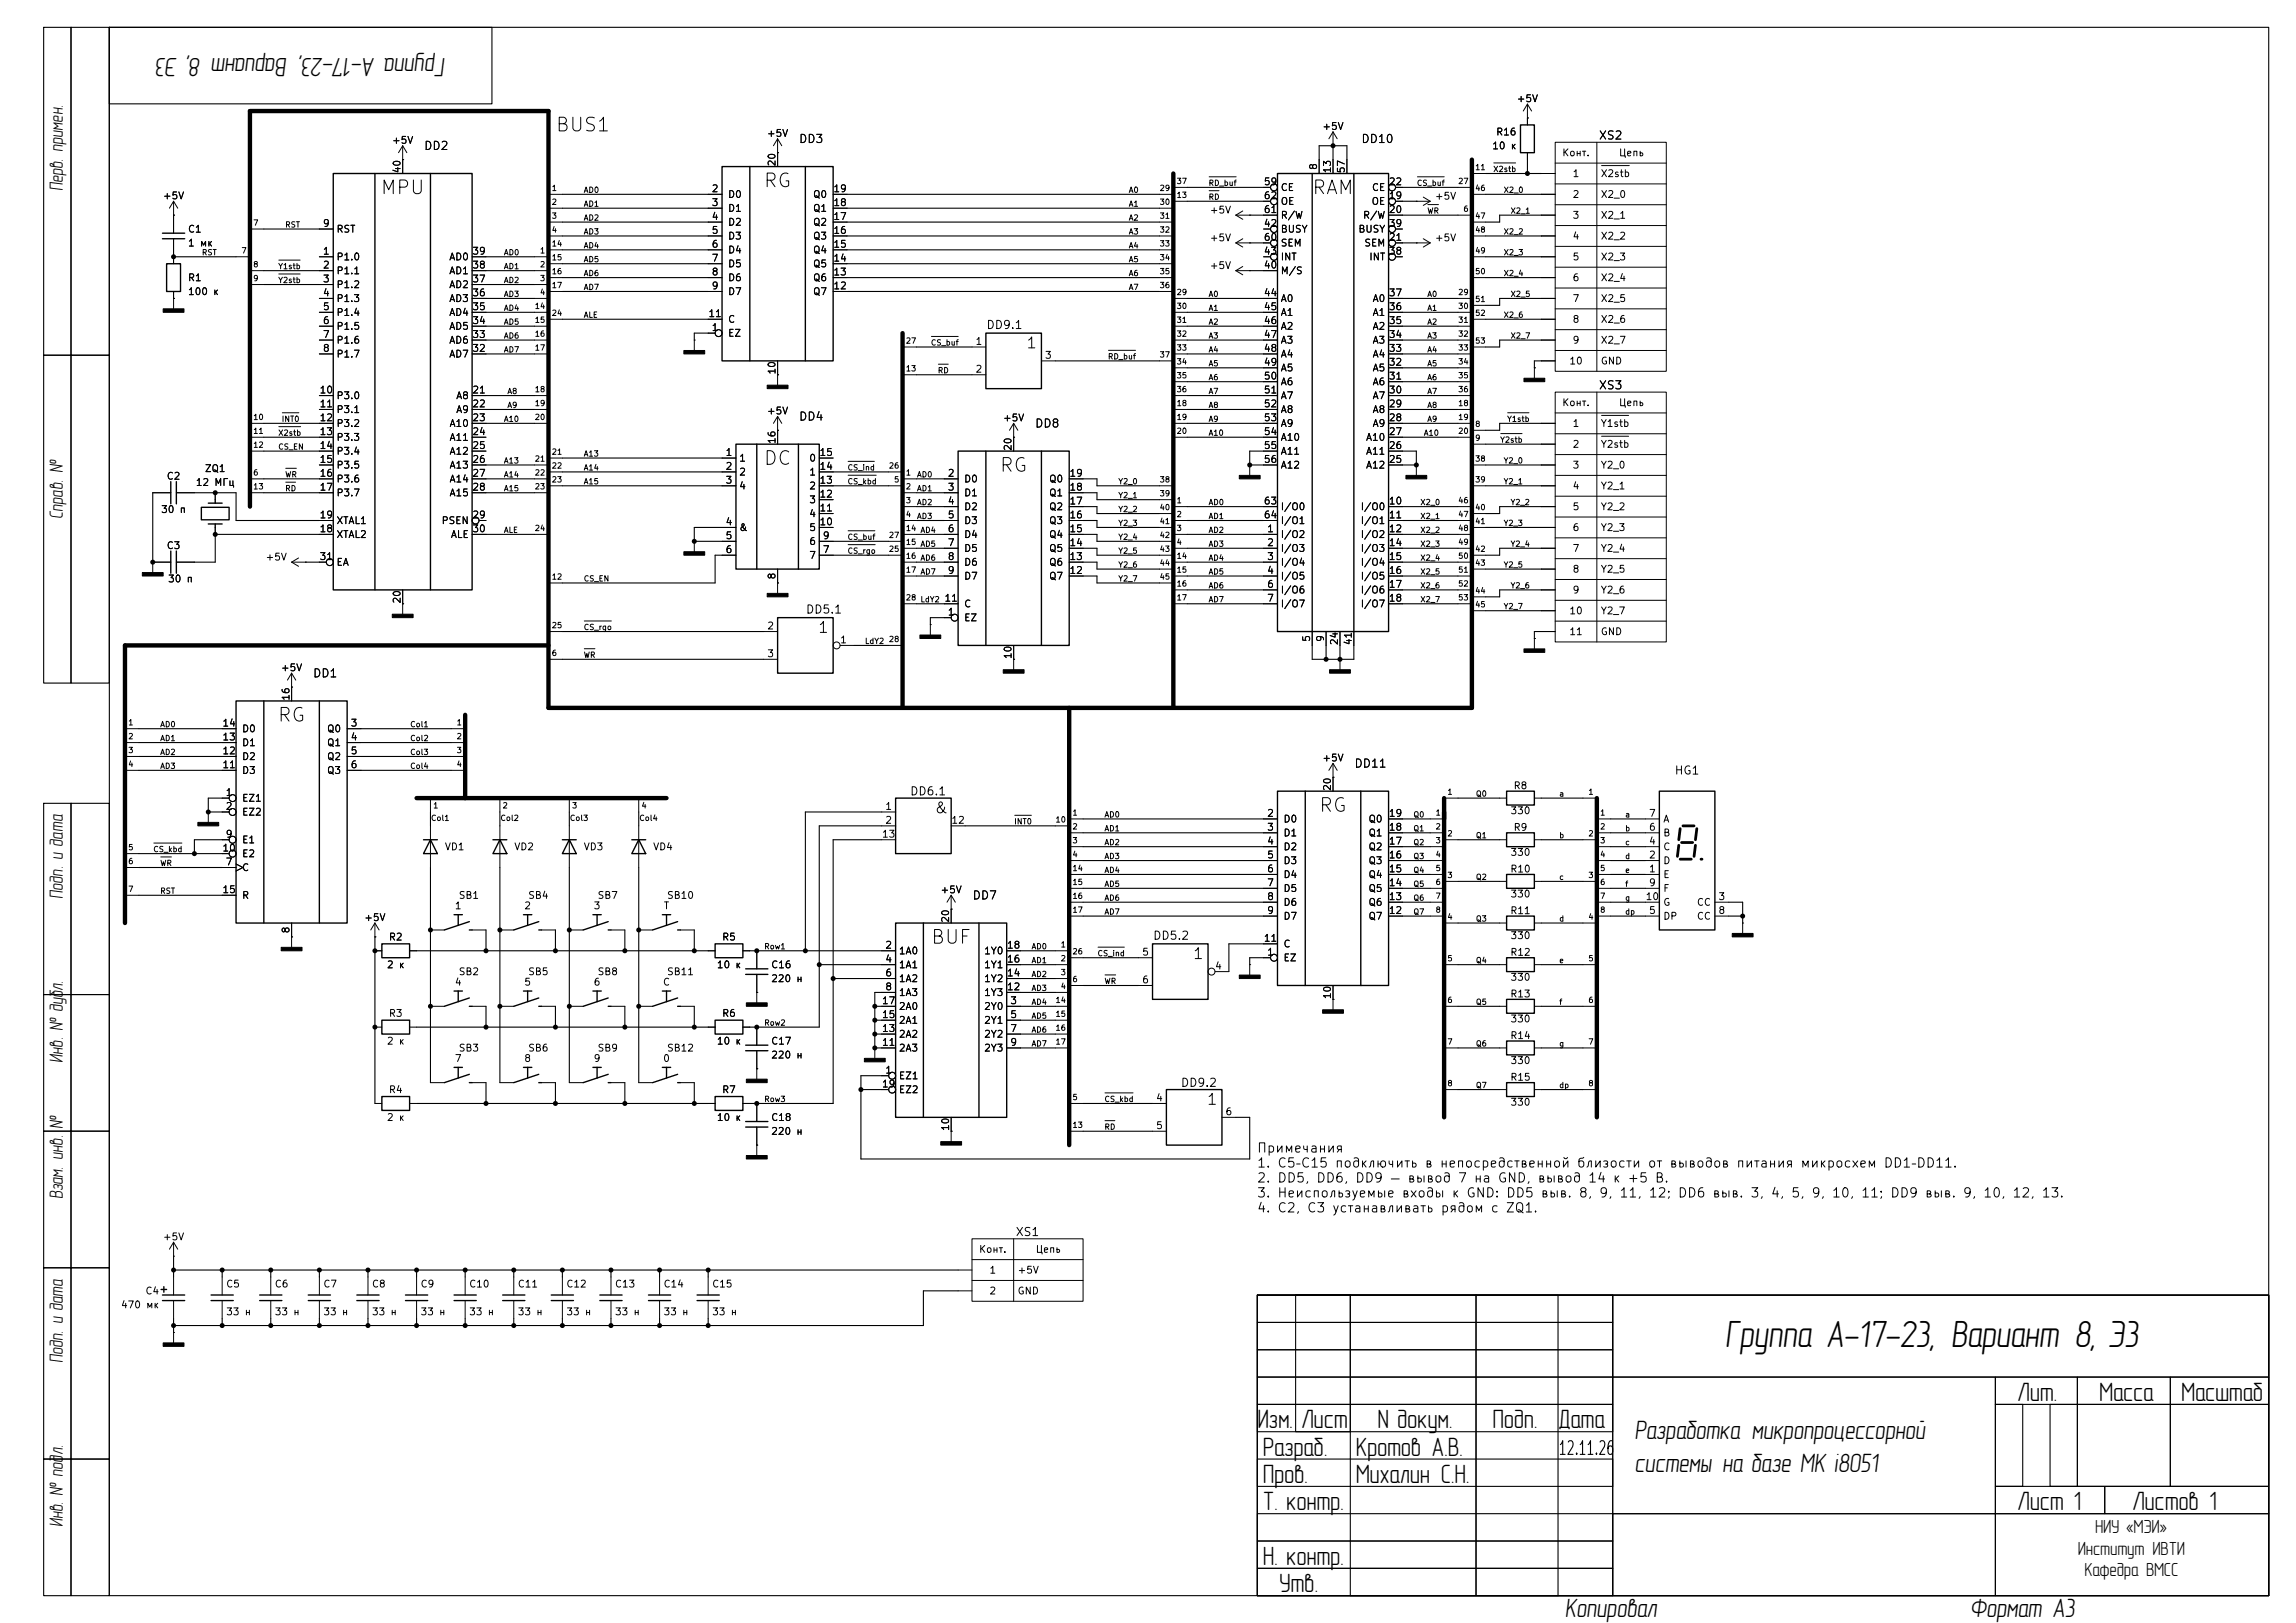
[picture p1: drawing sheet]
<svg xmlns="http://www.w3.org/2000/svg" width="420mm" height="297mm" viewBox="0 0 420 297" stroke-linecap="round" stroke-linejoin="round" font-family="sans-serif">
<defs><g id="words">
<text font-size="7" x="315.5" y="246.5">Группа А-17-23, Вариант 8, Э3</text>
<g font-size="4.9">
<text x="81.5" y="10.6" transform="rotate(-180 81.5 10.6)">Группа А-17-23, Вариант 8, Э3</text>
<text x="369" y="256.4">Лит.</text>
<text x="384" y="256.4">Масса</text>
<text x="399" y="256.4">Масштаб</text>
<text x="230" y="261.4">Изм.</text>
<text x="238" y="261.4">Лист</text>
<text x="252" y="261.4">N докум.</text>
<text x="273" y="261.4">Подп.</text>
<text x="285" y="261.4">Дата</text>
<text x="299" y="263.4">Разработка микропроцессорной</text>
<text x="231" y="266.4">Разраб.</text>
<text x="248" y="266.4">Кротов А.В.</text>
<text x="299" y="269.4">системы на базе МК i8051</text>
<text x="231" y="271.4">Пров.</text>
<text x="248" y="271.4">Михалин С.Н.</text>
<text x="231" y="276.4">Т. контр.</text>
<text x="369" y="276.4">Лист 1</text>
<text x="390" y="276.4">Листов 1</text>
<text x="231" y="286.4">Н. контр.</text>
<text x="234" y="291.4">Утв.</text>
<text x="286.3" y="295.9">Копировал</text>
<text x="360.3" y="295.9">Формат А3</text>
</g>
<g font-size="3.5">
<text x="11.5" y="35" transform="rotate(-90 11.5 35)">Перв. примен.</text>
<text x="11.5" y="95" transform="rotate(-90 11.5 95)">Справ. №</text>
<text x="11.5" y="164.5" transform="rotate(-90 11.5 164.5)">Подп. и дата</text>
<text x="11.5" y="194.5" transform="rotate(-90 11.5 194.5)">Инв. № дубл.</text>
<text x="11.5" y="206.6" transform="rotate(-90 11.5 206.6)">№</text>
<text x="11.5" y="219.5" transform="rotate(-90 11.5 219.5)">Взам. инв.</text>
<text x="11.5" y="249.5" transform="rotate(-90 11.5 249.5)">Подп. и дата</text>
<text x="11.5" y="279.5" transform="rotate(-90 11.5 279.5)">Инв. № подл.</text>
<text x="383.3" y="280.5">НИУ «МЭИ»</text>
<text x="380.1" y="284.5">Институт ИВТИ</text>
<text x="381.3" y="288.5">Кафедра ВМСС</text>
</g>
<g font-size="2.5">
<text x="101.5" y="24.7">BUS1</text>
<text x="139.5" y="34.9">RG</text>
<text x="69.4" y="36.2">MPU</text>
<text x="239.8" y="36.2">RAM</text>
<text x="139.5" y="85.7">DC</text>
<text x="182.7" y="87">RG</text>
<text x="50.6" y="132.7">RG</text>
<text x="241.1" y="149.2">RG</text>
<text x="170.1" y="173.4">BUF</text>
<text x="285" y="266.9">12.11.26</text>
</g>
<g font-size="2">
<text x="187.6" y="64.3">1</text>
<text x="149.5" y="116.3">1</text>
<text x="170.8" y="149.3">&amp;</text>
<text x="218" y="176">1</text>
<text x="220.6" y="202.7">1</text>
</g>
<g font-size="1.7">
<text x="229.8" y="211.4">Примечания</text>
<text x="229.8" y="214.1">1. C5–C15 подключить в непосредственной близости от выводов питания микросхем DD1–DD11.</text>
<text x="229.8" y="216.8">2. DD5, DD6, DD9 — вывод 7 на GND, вывод 14 к +5 В.</text>
<text x="229.8" y="219.6">3. Неиспользуемые входы к GND: DD5 выв. 8, 9, 11, 12; DD6 выв. 3, 4, 5, 9, 10, 11; DD9 выв. 9, 10, 12, 13.</text>
<text x="229.8" y="222.3">4. C2, C3 устанавливать рядом с ZQ1.</text>
</g>
<g font-size="1.5">
<text x="77.5" y="27.8">DD2</text>
<text x="146" y="26.5">DD3</text>
<text x="248.9" y="26.5">DD10</text>
<text x="292.3" y="25.9">XS2</text>
<text x="180.3" y="60.6">DD9.1</text>
<text x="292.3" y="71.6">XS3</text>
<text x="146" y="77.3">DD4</text>
<text x="189.2" y="78.6">DD8</text>
<text x="147.3" y="112.6">DD5.1</text>
<text x="57.1" y="124.3">DD1</text>
<text x="247.6" y="140.8">DD11</text>
<text x="306.2" y="142.1">HG1</text>
<text x="166.4" y="145.9">DD6.1</text>
<text x="177.8" y="165">DD7</text>
<text x="210.8" y="172.3">DD5.2</text>
<text x="215.9" y="199.3">DD9.2</text>
<text x="185.7" y="226.6">XS1</text>
</g>
<g font-size="1.3">
<text x="277.3" y="19">+5V</text>
<text x="71.6" y="26.6">+5V</text>
<text x="140.2" y="25.3">+5V</text>
<text x="241.8" y="24.1">+5V</text>
<text x="272.8" y="27.6">10 к</text>
<text x="273.6" y="25.1">R16</text>
<text x="285.7" y="28.9">Конт.</text>
<text x="296" y="28.9">Цепь</text>
<text x="73.6" y="31.8" transform="rotate(-90 73.6 31.8)">40</text>
<text x="130.1" y="35.5">2</text>
<text x="142.2" y="30.5" transform="rotate(-90 142.2 30.5)">20</text>
<text x="152.3" y="35.5">19</text>
<text x="231.1" y="34.2">59</text>
<text x="234.2" y="35.3">CE</text>
<text x="241.2" y="31.2" transform="rotate(-90 241.2 31.2)">8</text>
<text x="243.8" y="31.8" transform="rotate(-90 243.8 31.8)">13</text>
<text x="246.3" y="31.8" transform="rotate(-90 246.3 31.8)">57</text>
<text x="250.8" y="35.3">CE</text>
<text x="253.9" y="34.2">22</text>
<text x="287.6" y="32.7">1</text>
<text x="292.7" y="32.7">X2stb</text>
<text x="29.7" y="36.8">+5V</text>
<text x="59" y="41.8">9</text>
<text x="130.1" y="38">3</text>
<text x="130.1" y="40.6">4</text>
<text x="133.1" y="36.5">D0</text>
<text x="133.1" y="39.1">D1</text>
<text x="133.1" y="41.6">D2</text>
<text x="148.6" y="41.6">Q2</text>
<text x="148.6" y="39.1">Q1</text>
<text x="148.6" y="36.5">Q0</text>
<text x="152.3" y="40.6">17</text>
<text x="152.3" y="38">18</text>
<text x="221.2" y="39.4">+5V</text>
<text x="231.1" y="41.8">42</text>
<text x="231.1" y="39.3">61</text>
<text x="231.1" y="36.7">62</text>
<text x="234.2" y="40.3">R/W</text>
<text x="234.2" y="37.8">OE</text>
<text x="249.2" y="40.3">R/W</text>
<text x="250.8" y="37.8">OE</text>
<text x="253.9" y="36.7">19</text>
<text x="253.9" y="39.3">20</text>
<text x="253.9" y="41.8">39</text>
<text x="262.4" y="36.8">+5V</text>
<text x="287.6" y="36.5">2</text>
<text x="287.6" y="40.3">3</text>
<text x="292.7" y="36.5">X2_0</text>
<text x="292.7" y="40.3">X2_1</text>
<text x="34.3" y="42.9">C1</text>
<text x="34.3" y="45.4">1 мк</text>
<text x="59" y="46.9">1</text>
<text x="61.4" y="48">P1.0</text>
<text x="61.4" y="42.9">RST</text>
<text x="82.1" y="48">AD0</text>
<text x="86.3" y="46.9">39</text>
<text x="130.1" y="43.1">5</text>
<text x="130.1" y="45.6">6</text>
<text x="133.1" y="44.1">D3</text>
<text x="133.1" y="46.7">D4</text>
<text x="148.6" y="46.7">Q4</text>
<text x="148.6" y="44.1">Q3</text>
<text x="152.3" y="45.6">15</text>
<text x="152.3" y="43.1">16</text>
<text x="221.2" y="44.5">+5V</text>
<text x="231.1" y="46.9">43</text>
<text x="231.1" y="44.4">60</text>
<text x="234.2" y="42.9">BUSY</text>
<text x="234.2" y="48">INT</text>
<text x="234.2" y="45.4">SEM</text>
<text x="248.4" y="42.9">BUSY</text>
<text x="249.5" y="45.4">SEM</text>
<text x="250.4" y="48">INT</text>
<text x="253.9" y="44.4">21</text>
<text x="253.9" y="46.9">38</text>
<text x="262.4" y="44.5">+5V</text>
<text x="287.6" y="44.1">4</text>
<text x="287.6" y="48">5</text>
<text x="292.7" y="44.1">X2_2</text>
<text x="292.7" y="48">X2_3</text>
<text x="34.3" y="51.8">R1</text>
<text x="59" y="52">3</text>
<text x="59" y="49.4">2</text>
<text x="61.4" y="53">P1.2</text>
<text x="61.4" y="50.5">P1.1</text>
<text x="82.1" y="53">AD2</text>
<text x="82.1" y="50.5">AD1</text>
<text x="86.3" y="52">37</text>
<text x="86.3" y="49.4">38</text>
<text x="130.1" y="48.2">7</text>
<text x="130.1" y="50.7">8</text>
<text x="130.1" y="53.3">9</text>
<text x="133.1" y="49.2">D5</text>
<text x="133.1" y="51.8">D6</text>
<text x="148.6" y="51.8">Q6</text>
<text x="148.6" y="49.2">Q5</text>
<text x="152.3" y="53.3">12</text>
<text x="152.3" y="50.7">13</text>
<text x="152.3" y="48.2">14</text>
<text x="221.2" y="49.5">+5V</text>
<text x="231.1" y="49.4">40</text>
<text x="234.2" y="50.5">M/S</text>
<text x="287.6" y="51.8">6</text>
<text x="292.7" y="51.8">X2_4</text>
<text x="34.3" y="54.3">100 к</text>
<text x="59" y="54.5">4</text>
<text x="59" y="57.1">5</text>
<text x="59" y="59.6">6</text>
<text x="61.4" y="55.6">P1.3</text>
<text x="61.4" y="58.1">P1.4</text>
<text x="82.1" y="58.1">AD4</text>
<text x="82.1" y="55.6">AD3</text>
<text x="86.3" y="59.6">34</text>
<text x="86.3" y="57.1">35</text>
<text x="86.3" y="54.5">36</text>
<text x="129.5" y="58.3">11</text>
<text x="133.1" y="54.3">D7</text>
<text x="133.1" y="59.4">C</text>
<text x="148.6" y="54.3">Q7</text>
<text x="231.1" y="54.5">44</text>
<text x="231.1" y="57.1">45</text>
<text x="231.1" y="59.6">46</text>
<text x="234.2" y="55.6">A0</text>
<text x="234.2" y="58.1">A1</text>
<text x="251" y="58.1">A1</text>
<text x="251" y="55.6">A0</text>
<text x="253.9" y="59.6">35</text>
<text x="253.9" y="57.1">36</text>
<text x="253.9" y="54.5">37</text>
<text x="287.6" y="55.6">7</text>
<text x="287.6" y="59.4">8</text>
<text x="292.7" y="55.6">X2_5</text>
<text x="292.7" y="59.4">X2_6</text>
<text x="59" y="62.1">7</text>
<text x="59" y="64.7">8</text>
<text x="61.4" y="60.7">P1.5</text>
<text x="61.4" y="63.2">P1.6</text>
<text x="61.4" y="65.7">P1.7</text>
<text x="82.1" y="65.7">AD7</text>
<text x="82.1" y="63.2">AD6</text>
<text x="82.1" y="60.7">AD5</text>
<text x="86.3" y="64.7">32</text>
<text x="86.3" y="62.1">33</text>
<text x="130.1" y="60.9">1</text>
<text x="133.1" y="61.9">EZ</text>
<text x="178.3" y="63.4">1</text>
<text x="191" y="66">3</text>
<text x="231.1" y="62.1">47</text>
<text x="231.1" y="64.7">48</text>
<text x="234.2" y="60.7">A2</text>
<text x="234.2" y="63.2">A3</text>
<text x="234.2" y="65.7">A4</text>
<text x="251" y="65.7">A4</text>
<text x="251" y="63.2">A3</text>
<text x="251" y="60.7">A2</text>
<text x="253.9" y="64.7">33</text>
<text x="253.9" y="62.1">34</text>
<text x="287.6" y="63.2">9</text>
<text x="292.7" y="63.2">X2_7</text>
<text x="142.2" y="68.6" transform="rotate(-90 142.2 68.6)">10</text>
<text x="178.3" y="68.5">2</text>
<text x="231.1" y="67.2">49</text>
<text x="231.1" y="69.8">50</text>
<text x="234.2" y="68.3">A5</text>
<text x="234.2" y="70.8">A6</text>
<text x="251" y="70.8">A6</text>
<text x="251" y="68.3">A5</text>
<text x="253.9" y="69.8">31</text>
<text x="253.9" y="67.2">32</text>
<text x="287" y="67">10</text>
<text x="292.7" y="67">GND</text>
<text x="58.4" y="72.3">10</text>
<text x="58.4" y="74.8">11</text>
<text x="58.4" y="77.4">12</text>
<text x="61.4" y="73.4">P3.0</text>
<text x="61.4" y="75.9">P3.1</text>
<text x="83.3" y="73.4">A8</text>
<text x="83.3" y="75.9">A9</text>
<text x="86.3" y="72.3">21</text>
<text x="86.3" y="74.8">22</text>
<text x="86.3" y="77.4">23</text>
<text x="140.2" y="76.1">+5V</text>
<text x="183.4" y="77.4">+5V</text>
<text x="231.1" y="72.3">51</text>
<text x="231.1" y="74.8">52</text>
<text x="231.1" y="77.4">53</text>
<text x="234.2" y="73.4">A7</text>
<text x="234.2" y="75.9">A8</text>
<text x="251" y="75.9">A8</text>
<text x="251" y="73.4">A7</text>
<text x="253.9" y="77.4">28</text>
<text x="253.9" y="74.8">29</text>
<text x="253.9" y="72.3">30</text>
<text x="285.7" y="74.6">Конт.</text>
<text x="296" y="74.6">Цепь</text>
<text x="58.4" y="79.9">13</text>
<text x="58.4" y="82.5">14</text>
<text x="61.4" y="78.4">P3.2</text>
<text x="61.4" y="81">P3.3</text>
<text x="61.4" y="83.5">P3.4</text>
<text x="82.1" y="78.4">A10</text>
<text x="82.1" y="81">A11</text>
<text x="82.1" y="83.5">A12</text>
<text x="86.3" y="79.9">24</text>
<text x="86.3" y="82.5">25</text>
<text x="132.6" y="83.7">1</text>
<text x="142.2" y="81.3" transform="rotate(-90 142.2 81.3)">16</text>
<text x="149.8" y="83.7">15</text>
<text x="185.3" y="82.6" transform="rotate(-90 185.3 82.6)">20</text>
<text x="231.1" y="79.9">54</text>
<text x="231.1" y="82.5">55</text>
<text x="234.2" y="78.4">A9</text>
<text x="234.2" y="81">A10</text>
<text x="234.2" y="83.5">A11</text>
<text x="249.8" y="83.5">A11</text>
<text x="249.8" y="81">A10</text>
<text x="251" y="78.4">A9</text>
<text x="253.9" y="82.5">26</text>
<text x="253.9" y="79.9">27</text>
<text x="287.6" y="78.4">1</text>
<text x="287.6" y="82.2">2</text>
<text x="292.7" y="78.4">Y1stb</text>
<text x="292.7" y="82.2">Y2stb</text>
<text x="30.4" y="88.1">C2</text>
<text x="35.7" y="89.2">12 МГц</text>
<text x="37.4" y="86.7">ZQ1</text>
<text x="58.4" y="85">15</text>
<text x="58.4" y="87.5">16</text>
<text x="61.4" y="86.1">P3.5</text>
<text x="61.4" y="88.6">P3.6</text>
<text x="82.1" y="86.1">A13</text>
<text x="82.1" y="88.6">A14</text>
<text x="86.3" y="85">26</text>
<text x="86.3" y="87.5">27</text>
<text x="132.6" y="86.3">2</text>
<text x="132.6" y="88.8">3</text>
<text x="135.1" y="84.8">1</text>
<text x="135.1" y="87.3">2</text>
<text x="135.1" y="89.9">4</text>
<text x="147.9" y="89.9">2</text>
<text x="147.9" y="87.3">1</text>
<text x="147.9" y="84.8">0</text>
<text x="149.8" y="88.8">13</text>
<text x="149.8" y="86.3">14</text>
<text x="173.3" y="87.5">2</text>
<text x="176.2" y="88.6">D0</text>
<text x="191.8" y="88.6">Q0</text>
<text x="195.5" y="87.5">19</text>
<text x="231.1" y="85">56</text>
<text x="234.2" y="86.1">A12</text>
<text x="249.8" y="86.1">A12</text>
<text x="253.9" y="85">25</text>
<text x="287.6" y="86.1">3</text>
<text x="287.6" y="89.9">4</text>
<text x="292.7" y="86.1">Y2_0</text>
<text x="292.7" y="89.9">Y2_1</text>
<text x="29.4" y="94.2">30 п</text>
<text x="58.4" y="90.1">17</text>
<text x="58.4" y="95.2">19</text>
<text x="61.4" y="91.1">P3.7</text>
<text x="82.1" y="91.1">A15</text>
<text x="86.3" y="90.1">28</text>
<text x="86.3" y="95.2">29</text>
<text x="147.9" y="94.9">4</text>
<text x="147.9" y="92.4">3</text>
<text x="149.8" y="93.9">11</text>
<text x="149.8" y="91.4">12</text>
<text x="173.3" y="90.1">3</text>
<text x="173.3" y="92.6">4</text>
<text x="173.3" y="95.2">5</text>
<text x="176.2" y="91.1">D1</text>
<text x="176.2" y="93.7">D2</text>
<text x="191.8" y="93.7">Q2</text>
<text x="191.8" y="91.1">Q1</text>
<text x="195.5" y="95.2">16</text>
<text x="195.5" y="92.6">17</text>
<text x="195.5" y="90.1">18</text>
<text x="231.1" y="92.6">63</text>
<text x="231.1" y="95.2">64</text>
<text x="234.2" y="93.7">I/O0</text>
<text x="248.8" y="93.7">I/O0</text>
<text x="253.9" y="92.6">10</text>
<text x="253.9" y="95.2">11</text>
<text x="287.6" y="93.7">5</text>
<text x="292.7" y="93.7">Y2_2</text>
<text x="30.4" y="100.8">C3</text>
<text x="58.4" y="97.7">18</text>
<text x="61.4" y="98.8">XTAL2</text>
<text x="61.4" y="96.2">XTAL1</text>
<text x="80.7" y="96.2">PSEN</text>
<text x="82.4" y="98.8">ALE</text>
<text x="86.3" y="97.7">30</text>
<text x="132.6" y="96.4">4</text>
<text x="132.6" y="99">5</text>
<text x="132.6" y="101.5">6</text>
<text x="135.1" y="97.5">&amp;</text>
<text x="147.9" y="100">6</text>
<text x="147.9" y="97.5">5</text>
<text x="149.8" y="96.4">10</text>
<text x="150.4" y="101.5">7</text>
<text x="150.4" y="99">9</text>
<text x="173.3" y="97.7">6</text>
<text x="173.3" y="100.2">7</text>
<text x="176.2" y="96.2">D3</text>
<text x="176.2" y="98.8">D4</text>
<text x="176.2" y="101.3">D5</text>
<text x="191.8" y="101.3">Q5</text>
<text x="191.8" y="98.8">Q4</text>
<text x="191.8" y="96.2">Q3</text>
<text x="195.5" y="100.2">14</text>
<text x="195.5" y="97.7">15</text>
<text x="231.7" y="97.7">1</text>
<text x="231.7" y="100.2">2</text>
<text x="234.2" y="98.8">I/O2</text>
<text x="234.2" y="101.3">I/O3</text>
<text x="234.2" y="96.2">I/O1</text>
<text x="248.8" y="96.2">I/O1</text>
<text x="248.8" y="98.8">I/O2</text>
<text x="248.8" y="101.3">I/O3</text>
<text x="253.9" y="97.7">12</text>
<text x="253.9" y="100.2">14</text>
<text x="287.6" y="97.5">6</text>
<text x="287.6" y="101.3">7</text>
<text x="292.7" y="97.5">Y2_3</text>
<text x="292.7" y="101.3">Y2_4</text>
<text x="30.6" y="106.9">30 п</text>
<text x="48.5" y="102.9">+5V</text>
<text x="58.4" y="102.8">31</text>
<text x="61.4" y="103.8">EA</text>
<text x="142.2" y="106.1" transform="rotate(-90 142.2 106.1)">8</text>
<text x="147.9" y="102.6">7</text>
<text x="173.3" y="102.8">8</text>
<text x="173.3" y="105.3">9</text>
<text x="176.2" y="103.8">D6</text>
<text x="176.2" y="106.4">D7</text>
<text x="191.8" y="106.4">Q7</text>
<text x="191.8" y="103.8">Q6</text>
<text x="195.5" y="105.3">12</text>
<text x="195.5" y="102.8">13</text>
<text x="231.7" y="102.8">3</text>
<text x="231.7" y="105.3">4</text>
<text x="231.7" y="107.9">6</text>
<text x="234.2" y="103.8">I/O4</text>
<text x="234.2" y="106.4">I/O5</text>
<text x="248.8" y="103.8">I/O4</text>
<text x="248.8" y="106.4">I/O5</text>
<text x="253.9" y="102.8">15</text>
<text x="253.9" y="105.3">16</text>
<text x="253.9" y="107.9">17</text>
<text x="287.6" y="105.1">8</text>
<text x="292.7" y="105.1">Y2_5</text>
<text x="73.6" y="110.6" transform="rotate(-90 73.6 110.6)">20</text>
<text x="172.7" y="110.4">11</text>
<text x="173.3" y="112.9">1</text>
<text x="176.2" y="114">EZ</text>
<text x="176.2" y="111.5">C</text>
<text x="231.7" y="110.4">7</text>
<text x="234.2" y="108.9">I/O6</text>
<text x="234.2" y="111.5">I/O7</text>
<text x="248.8" y="108.9">I/O6</text>
<text x="248.8" y="111.5">I/O7</text>
<text x="253.9" y="110.4">18</text>
<text x="287" y="112.7">10</text>
<text x="287.6" y="108.9">9</text>
<text x="292.7" y="108.9">Y2_6</text>
<text x="292.7" y="112.7">Y2_7</text>
<text x="140.2" y="115.5">2</text>
<text x="153.6" y="118">1</text>
<text x="239.9" y="117.6" transform="rotate(-90 239.9 117.6)">5</text>
<text x="242.5" y="117.6" transform="rotate(-90 242.5 117.6)">9</text>
<text x="245" y="118.2" transform="rotate(-90 245 118.2)">24</text>
<text x="247.6" y="118.2" transform="rotate(-90 247.6 118.2)">41</text>
<text x="287" y="116.5">11</text>
<text x="292.7" y="116.5">GND</text>
<text x="51.3" y="123.1">+5V</text>
<text x="140.2" y="120.6">3</text>
<text x="185.3" y="120.7" transform="rotate(-90 185.3 120.7)">10</text>
<text x="53.3" y="128.3" transform="rotate(-90 53.3 128.3)">16</text>
<text x="40.6" y="135.8">13</text>
<text x="40.6" y="133.3">14</text>
<text x="44.2" y="136.9">D1</text>
<text x="44.2" y="134.3">D0</text>
<text x="59.7" y="134.3">Q0</text>
<text x="59.7" y="136.9">Q1</text>
<text x="64" y="133.3">3</text>
<text x="64" y="135.8">4</text>
<text x="40.6" y="140.9">11</text>
<text x="40.6" y="138.3">12</text>
<text x="44.2" y="141.9">D3</text>
<text x="44.2" y="139.4">D2</text>
<text x="59.7" y="139.4">Q2</text>
<text x="59.7" y="141.9">Q3</text>
<text x="64" y="138.3">5</text>
<text x="64" y="140.9">6</text>
<text x="241.8" y="139.6">+5V</text>
<text x="41.2" y="146">1</text>
<text x="41.2" y="148.5">2</text>
<text x="44.2" y="147">EZ1</text>
<text x="44.2" y="149.6">EZ2</text>
<text x="161.8" y="148.5">1</text>
<text x="231.7" y="149.8">2</text>
<text x="243.8" y="144.8" transform="rotate(-90 243.8 144.8)">20</text>
<text x="253.9" y="149.8">19</text>
<text x="276.2" y="149.3">330</text>
<text x="276.8" y="144.7">R8</text>
<text x="301.5" y="149.8">7</text>
<text x="41.2" y="153.6">9</text>
<text x="44.2" y="154.6">E1</text>
<text x="81.3" y="155.9">VD1</text>
<text x="94" y="155.9">VD2</text>
<text x="106.7" y="155.9">VD3</text>
<text x="119.4" y="155.9">VD4</text>
<text x="161.2" y="153.6">13</text>
<text x="161.8" y="151">2</text>
<text x="173.9" y="151">12</text>
<text x="231.7" y="152.3">3</text>
<text x="231.7" y="154.9">4</text>
<text x="234.7" y="150.8">D0</text>
<text x="234.7" y="153.4">D1</text>
<text x="234.7" y="155.9">D2</text>
<text x="250.2" y="155.9">Q2</text>
<text x="250.2" y="153.4">Q1</text>
<text x="250.2" y="150.8">Q0</text>
<text x="253.9" y="154.9">17</text>
<text x="253.9" y="152.3">18</text>
<text x="276.8" y="152.3">R9</text>
<text x="301.5" y="154.9">4</text>
<text x="301.5" y="152.3">6</text>
<text x="304.1" y="155.9">C</text>
<text x="304.1" y="153.4">B</text>
<text x="304.1" y="150.8">A</text>
<text x="40.6" y="156.1">10</text>
<text x="41.2" y="158.7">7</text>
<text x="44.2" y="159.7">C</text>
<text x="44.2" y="157.2">E2</text>
<text x="231.7" y="157.4">5</text>
<text x="231.7" y="159.9">6</text>
<text x="234.7" y="158.4">D3</text>
<text x="234.7" y="161">D4</text>
<text x="250.2" y="161">Q4</text>
<text x="250.2" y="158.4">Q3</text>
<text x="253.9" y="159.9">15</text>
<text x="253.9" y="157.4">16</text>
<text x="276.2" y="160">R10</text>
<text x="276.2" y="156.9">330</text>
<text x="301.5" y="159.9">1</text>
<text x="301.5" y="157.4">2</text>
<text x="304.1" y="161">E</text>
<text x="304.1" y="158.4">D</text>
<text x="40.6" y="163.7">15</text>
<text x="44.2" y="164.8">R</text>
<text x="83.1" y="166.7">1</text>
<text x="83.8" y="164.8">SB1</text>
<text x="95.8" y="166.7">2</text>
<text x="96.5" y="164.8">SB4</text>
<text x="108.5" y="166.7">3</text>
<text x="109.2" y="164.8">SB7</text>
<text x="121.3" y="166.7">Т</text>
<text x="121.9" y="164.8">SB10</text>
<text x="171.9" y="163.8">+5V</text>
<text x="231.7" y="162.5">7</text>
<text x="231.7" y="165">8</text>
<text x="231.7" y="167.6">9</text>
<text x="234.7" y="163.5">D5</text>
<text x="234.7" y="166.1">D6</text>
<text x="250.2" y="166.1">Q6</text>
<text x="250.2" y="163.5">Q5</text>
<text x="253.9" y="167.6">12</text>
<text x="253.9" y="165">13</text>
<text x="253.9" y="162.5">14</text>
<text x="276.2" y="167.6">R11</text>
<text x="276.2" y="164.5">330</text>
<text x="300.9" y="165">10</text>
<text x="301.5" y="167.6">5</text>
<text x="301.5" y="162.5">9</text>
<text x="304.1" y="163.5">F</text>
<text x="304.1" y="166.1">G</text>
<text x="310.3" y="166.1">CC</text>
<text x="314.2" y="165">3</text>
<text x="314.2" y="167.6">8</text>
<text x="53.3" y="170.9" transform="rotate(-90 53.3 170.9)">8</text>
<text x="66.5" y="168.9">+5V</text>
<text x="71" y="172.4">R2</text>
<text x="132" y="172.4">R5</text>
<text x="161.8" y="173.9">2</text>
<text x="173.9" y="169" transform="rotate(-90 173.9 169)">20</text>
<text x="184.1" y="173.9">18</text>
<text x="231.1" y="172.6">11</text>
<text x="234.7" y="168.6">D7</text>
<text x="234.7" y="173.7">C</text>
<text x="250.2" y="168.6">Q7</text>
<text x="276.2" y="172.2">330</text>
<text x="304.1" y="168.6">DP</text>
<text x="310.3" y="168.6">CC</text>
<text x="70.7" y="177.5">2 к</text>
<text x="83.8" y="178.8">SB2</text>
<text x="96.5" y="178.8">SB5</text>
<text x="109.2" y="178.8">SB8</text>
<text x="121.9" y="178.8">SB11</text>
<text x="131" y="177.5">10 к</text>
<text x="141" y="177.5">C16</text>
<text x="161.8" y="176.4">4</text>
<text x="161.8" y="179">6</text>
<text x="164.3" y="175">1A0</text>
<text x="164.3" y="177.5">1A1</text>
<text x="179.9" y="177.5">1Y1</text>
<text x="179.9" y="175">1Y0</text>
<text x="184.1" y="179">14</text>
<text x="184.1" y="176.4">16</text>
<text x="208.8" y="175.2">5</text>
<text x="222.2" y="177.7">4</text>
<text x="231.7" y="175.2">1</text>
<text x="234.7" y="176.2">EZ</text>
<text x="276.2" y="175.2">R12</text>
<text x="276.2" y="179.8">330</text>
<text x="83.1" y="180.7">4</text>
<text x="95.8" y="180.7">5</text>
<text x="108.5" y="180.7">6</text>
<text x="121.2" y="180.7">С</text>
<text x="141" y="180">220 н</text>
<text x="161.2" y="184.1">17</text>
<text x="161.8" y="181.5">8</text>
<text x="164.3" y="180">1A2</text>
<text x="164.3" y="182.6">1A3</text>
<text x="164.3" y="185.1">2A0</text>
<text x="179.9" y="185.1">2Y0</text>
<text x="179.9" y="182.6">1Y3</text>
<text x="179.9" y="180">1Y2</text>
<text x="184.1" y="181.5">12</text>
<text x="184.7" y="184.1">3</text>
<text x="208.8" y="180.3">6</text>
<text x="243.8" y="182.9" transform="rotate(-90 243.8 182.9)">10</text>
<text x="276.2" y="182.8">R13</text>
<text x="70.7" y="191.5">2 к</text>
<text x="71" y="186.4">R3</text>
<text x="131" y="191.5">10 к</text>
<text x="132" y="186.4">R6</text>
<text x="141" y="191.5">C17</text>
<text x="161.2" y="191.7">11</text>
<text x="161.2" y="189.1">13</text>
<text x="161.2" y="186.6">15</text>
<text x="164.3" y="190.2">2A2</text>
<text x="164.3" y="187.7">2A1</text>
<text x="179.9" y="187.7">2Y1</text>
<text x="179.9" y="190.2">2Y2</text>
<text x="184.7" y="186.6">5</text>
<text x="184.7" y="189.1">7</text>
<text x="184.7" y="191.7">9</text>
<text x="276.2" y="190.4">R14</text>
<text x="276.2" y="187.4">330</text>
<text x="83.1" y="194.6">7</text>
<text x="83.8" y="192.7">SB3</text>
<text x="95.8" y="194.6">8</text>
<text x="96.5" y="192.7">SB6</text>
<text x="108.5" y="194.6">9</text>
<text x="109.2" y="192.7">SB9</text>
<text x="121.2" y="194.6">0</text>
<text x="121.9" y="192.7">SB12</text>
<text x="141" y="194">220 н</text>
<text x="161.8" y="196.8">1</text>
<text x="164.3" y="197.8">EZ1</text>
<text x="164.3" y="192.7">2A3</text>
<text x="179.9" y="192.7">2Y3</text>
<text x="276.2" y="195">330</text>
<text x="71" y="200.4">R4</text>
<text x="132" y="200.4">R7</text>
<text x="161.2" y="199.3">19</text>
<text x="164.3" y="200.4">EZ2</text>
<text x="211.4" y="201.8">4</text>
<text x="276.2" y="198.1">R15</text>
<text x="276.2" y="202.6">330</text>
<text x="70.7" y="205.4">2 к</text>
<text x="131" y="205.4">10 к</text>
<text x="141" y="205.4">C18</text>
<text x="141" y="208">220 н</text>
<text x="173.9" y="207.1" transform="rotate(-90 173.9 207.1)">10</text>
<text x="211.4" y="206.9">5</text>
<text x="224.1" y="204.4">6</text>
<text x="29.7" y="227.3">+5V</text>
<text x="179" y="229.6">Конт.</text>
<text x="180.9" y="233.4">1</text>
<text x="186" y="233.4">+5V</text>
<text x="189.3" y="229.6">Цепь</text>
<text x="22" y="239.7">470 мк</text>
<text x="26.5" y="237.2">C4</text>
<text x="41.3" y="235.9">C5</text>
<text x="50.1" y="235.9">C6</text>
<text x="59" y="235.9">C7</text>
<text x="67.9" y="235.9">C8</text>
<text x="76.8" y="235.9">C9</text>
<text x="85.7" y="235.9">C10</text>
<text x="94.6" y="235.9">C11</text>
<text x="103.5" y="235.9">C12</text>
<text x="112.4" y="235.9">C13</text>
<text x="121.3" y="235.9">C14</text>
<text x="130.2" y="235.9">C15</text>
<text x="180.9" y="237.2">2</text>
<text x="186" y="237.2">GND</text>
<text x="41.3" y="241">33 н</text>
<text x="50.1" y="241">33 н</text>
<text x="59" y="241">33 н</text>
<text x="67.9" y="241">33 н</text>
<text x="76.8" y="241">33 н</text>
<text x="85.7" y="241">33 н</text>
<text x="94.6" y="241">33 н</text>
<text x="103.5" y="241">33 н</text>
<text x="112.4" y="241">33 н</text>
<text x="121.3" y="241">33 н</text>
<text x="130.2" y="241">33 н</text>
</g>
<g font-size="1">
<text x="100.8" y="35.2">1</text>
<text x="106.7" y="35.5">AD0</text>
<text x="206.4" y="35.5">A0</text>
<text x="212" y="35.2">29</text>
<text x="215.1" y="33.9">37</text>
<text x="221" y="34.3">RD_buf</text>
<text x="259.1" y="34.3">CS_buf</text>
<text x="266.6" y="33.9">27</text>
<text x="269.7" y="31.4">11</text>
<text x="269.7" y="35.2">46</text>
<text x="273.1" y="31.7">X2stb</text>
<text x="275" y="35.5">X2_0</text>
<text x="46.2" y="41.5">7</text>
<text x="52.1" y="41.9">RST</text>
<text x="100.8" y="37.7">2</text>
<text x="100.8" y="40.3">3</text>
<text x="106.7" y="38.1">AD1</text>
<text x="106.7" y="40.6">AD2</text>
<text x="206.4" y="40.6">A2</text>
<text x="206.4" y="38.1">A1</text>
<text x="212" y="40.3">31</text>
<text x="212" y="37.7">30</text>
<text x="215.1" y="36.5">13</text>
<text x="221" y="36.8">RD</text>
<text x="261" y="39.3">WR</text>
<text x="267.6" y="39">6</text>
<text x="269.7" y="40.3">47</text>
<text x="276.2" y="39.3">X2_1</text>
<text x="36.8" y="47">RST</text>
<text x="44.1" y="46.6">7</text>
<text x="92.1" y="47">AD0</text>
<text x="98.7" y="46.6">1</text>
<text x="100.8" y="42.8">4</text>
<text x="100.8" y="45.3">14</text>
<text x="100.8" y="47.9">15</text>
<text x="106.7" y="45.7">AD4</text>
<text x="106.7" y="43.1">AD3</text>
<text x="206.4" y="43.1">A3</text>
<text x="206.4" y="45.7">A4</text>
<text x="212" y="47.9">34</text>
<text x="212" y="45.3">33</text>
<text x="212" y="42.8">32</text>
<text x="269.7" y="46.6">49</text>
<text x="269.7" y="42.8">48</text>
<text x="275" y="47">X2_3</text>
<text x="275" y="43.1">X2_2</text>
<text x="46.2" y="49.2">8</text>
<text x="46.2" y="51.7">9</text>
<text x="50.8" y="52">Y2stb</text>
<text x="50.8" y="49.5">Y1stb</text>
<text x="92.1" y="49.5">AD1</text>
<text x="92.1" y="52">AD2</text>
<text x="98.7" y="49.2">2</text>
<text x="98.7" y="51.7">3</text>
<text x="100.8" y="50.4">16</text>
<text x="100.8" y="53">17</text>
<text x="106.7" y="53.3">AD7</text>
<text x="106.7" y="48.2">AD5</text>
<text x="106.7" y="50.8">AD6</text>
<text x="206.4" y="53.3">A7</text>
<text x="206.4" y="50.8">A6</text>
<text x="206.4" y="48.2">A5</text>
<text x="212" y="53">36</text>
<text x="212" y="50.4">35</text>
<text x="269.7" y="50.4">50</text>
<text x="275" y="50.8">X2_4</text>
<text x="92.1" y="54.6">AD3</text>
<text x="92.1" y="57.1">AD4</text>
<text x="92.1" y="59.7">AD5</text>
<text x="97.7" y="56.8">14</text>
<text x="97.7" y="59.3">15</text>
<text x="98.7" y="54.2">4</text>
<text x="100.8" y="58">24</text>
<text x="106.7" y="58.4">ALE</text>
<text x="215.1" y="54.2">29</text>
<text x="215.1" y="59.3">31</text>
<text x="215.1" y="56.8">30</text>
<text x="221" y="57.1">A1</text>
<text x="221" y="59.7">A2</text>
<text x="221" y="54.6">A0</text>
<text x="261" y="54.6">A0</text>
<text x="261" y="57.1">A1</text>
<text x="261" y="59.7">A2</text>
<text x="266.6" y="54.2">29</text>
<text x="266.6" y="59.3">31</text>
<text x="266.6" y="56.8">30</text>
<text x="269.7" y="58">52</text>
<text x="269.7" y="55.5">51</text>
<text x="275" y="58.4">X2_6</text>
<text x="276.2" y="54.6">X2_5</text>
<text x="92.1" y="62.2">AD6</text>
<text x="92.1" y="64.7">AD7</text>
<text x="97.7" y="64.4">17</text>
<text x="97.7" y="61.9">16</text>
<text x="165.6" y="63.1">27</text>
<text x="170.2" y="63.5">CS_buf</text>
<text x="212" y="65.7">37</text>
<text x="215.1" y="64.4">33</text>
<text x="215.1" y="61.9">32</text>
<text x="221" y="64.7">A4</text>
<text x="221" y="62.2">A3</text>
<text x="261" y="62.2">A3</text>
<text x="261" y="64.7">A4</text>
<text x="266.6" y="61.9">32</text>
<text x="266.6" y="64.4">33</text>
<text x="269.7" y="63.1">53</text>
<text x="276.2" y="62.2">X2_7</text>
<text x="165.6" y="68.2">13</text>
<text x="171.5" y="68.5">RD</text>
<text x="202.6" y="66">RD_buf</text>
<text x="215.1" y="66.9">34</text>
<text x="215.1" y="69.5">35</text>
<text x="221" y="67.3">A5</text>
<text x="221" y="69.8">A6</text>
<text x="261" y="67.3">A5</text>
<text x="261" y="69.8">A6</text>
<text x="266.6" y="69.5">35</text>
<text x="266.6" y="66.9">34</text>
<text x="46.2" y="77.1">10</text>
<text x="51.4" y="77.4">INT0</text>
<text x="92.1" y="77.4">A10</text>
<text x="92.7" y="72.4">A8</text>
<text x="92.7" y="74.9">A9</text>
<text x="97.7" y="72">18</text>
<text x="97.7" y="74.6">19</text>
<text x="97.7" y="77.1">20</text>
<text x="215.1" y="72">36</text>
<text x="215.1" y="77.1">19</text>
<text x="215.1" y="74.6">18</text>
<text x="221" y="72.4">A7</text>
<text x="221" y="74.9">A8</text>
<text x="221" y="77.4">A9</text>
<text x="261" y="77.4">A9</text>
<text x="261" y="72.4">A7</text>
<text x="261" y="74.9">A8</text>
<text x="266.6" y="77.1">19</text>
<text x="266.6" y="74.6">18</text>
<text x="266.6" y="72">36</text>
<text x="275.6" y="77.4">Y1stb</text>
<text x="46.2" y="79.6">11</text>
<text x="46.2" y="82.2">12</text>
<text x="50.8" y="80">X2stb</text>
<text x="50.8" y="82.5">CS_EN</text>
<text x="100.8" y="83.4">21</text>
<text x="106.7" y="83.8">A13</text>
<text x="215.1" y="79.6">20</text>
<text x="221" y="80">A10</text>
<text x="260.4" y="80">A10</text>
<text x="266.6" y="79.6">20</text>
<text x="269.7" y="78.4">8</text>
<text x="269.7" y="80.9">9</text>
<text x="274.3" y="81.2">Y2stb</text>
<text x="46.2" y="89.8">13</text>
<text x="46.2" y="87.3">6</text>
<text x="52.1" y="87.6">WR</text>
<text x="92.1" y="87.6">A14</text>
<text x="92.1" y="85.1">A13</text>
<text x="97.7" y="84.7">21</text>
<text x="97.7" y="87.3">22</text>
<text x="97.7" y="89.8">23</text>
<text x="100.8" y="88.5">23</text>
<text x="100.8" y="86">22</text>
<text x="106.7" y="86.3">A14</text>
<text x="106.7" y="88.9">A15</text>
<text x="154.9" y="88.9">CS_kbd</text>
<text x="154.9" y="86.3">CS_ind</text>
<text x="162.5" y="86">26</text>
<text x="163.4" y="88.5">5</text>
<text x="165.6" y="89.8">2</text>
<text x="165.6" y="87.3">1</text>
<text x="167.6" y="87.6">AD0</text>
<text x="204.5" y="88.9">Y2_0</text>
<text x="212" y="88.5">38</text>
<text x="269.7" y="88.5">39</text>
<text x="269.7" y="84.7">38</text>
<text x="275" y="85.1">Y2_0</text>
<text x="275" y="88.9">Y2_1</text>
<text x="52.1" y="90.1">RD</text>
<text x="92.1" y="90.1">A15</text>
<text x="165.6" y="92.3">3</text>
<text x="165.6" y="94.9">4</text>
<text x="167.6" y="95.2">AD3</text>
<text x="167.6" y="92.7">AD2</text>
<text x="167.6" y="90.1">AD1</text>
<text x="204.5" y="93.9">Y2_2</text>
<text x="204.5" y="91.4">Y2_1</text>
<text x="212" y="93.6">40</text>
<text x="212" y="91.1">39</text>
<text x="215.1" y="94.9">2</text>
<text x="215.1" y="92.3">1</text>
<text x="221" y="92.7">AD0</text>
<text x="221" y="95.2">AD1</text>
<text x="259.7" y="92.7">X2_0</text>
<text x="259.7" y="95.2">X2_1</text>
<text x="266.6" y="92.3">46</text>
<text x="266.6" y="94.9">47</text>
<text x="269.7" y="93.6">40</text>
<text x="276.2" y="92.7">Y2_2</text>
<text x="92.1" y="97.8">ALE</text>
<text x="97.7" y="97.4">24</text>
<text x="154.9" y="99">CS_buf</text>
<text x="154.9" y="101.6">CS_rgo</text>
<text x="162.5" y="98.7">27</text>
<text x="162.5" y="101.2">25</text>
<text x="165.6" y="100">15</text>
<text x="165.6" y="97.4">14</text>
<text x="168.3" y="100.3">AD5</text>
<text x="168.3" y="97.8">AD4</text>
<text x="204.5" y="101.6">Y2_5</text>
<text x="204.5" y="99">Y2_4</text>
<text x="204.5" y="96.5">Y2_3</text>
<text x="212" y="96.1">41</text>
<text x="212" y="98.7">42</text>
<text x="212" y="101.2">43</text>
<text x="215.1" y="100">4</text>
<text x="215.1" y="97.4">3</text>
<text x="221" y="97.8">AD2</text>
<text x="221" y="100.3">AD3</text>
<text x="259.7" y="97.8">X2_2</text>
<text x="259.7" y="100.3">X2_3</text>
<text x="266.6" y="97.4">48</text>
<text x="266.6" y="100">49</text>
<text x="269.7" y="96.1">41</text>
<text x="269.7" y="101.2">42</text>
<text x="275" y="96.5">Y2_3</text>
<text x="276.2" y="100.3">Y2_4</text>
<text x="100.8" y="106.3">12</text>
<text x="106.7" y="106.6">CS_EN</text>
<text x="165.6" y="105">17</text>
<text x="165.6" y="102.5">16</text>
<text x="168.3" y="105.4">AD7</text>
<text x="168.3" y="102.8">AD6</text>
<text x="204.5" y="104.1">Y2_6</text>
<text x="204.5" y="106.6">Y2_7</text>
<text x="212" y="103.8">44</text>
<text x="212" y="106.3">45</text>
<text x="215.1" y="102.5">14</text>
<text x="215.1" y="107.6">16</text>
<text x="215.1" y="105">15</text>
<text x="221" y="102.8">AD4</text>
<text x="221" y="105.4">AD5</text>
<text x="221" y="107.9">AD6</text>
<text x="259.7" y="102.8">X2_4</text>
<text x="259.7" y="107.9">X2_6</text>
<text x="259.7" y="105.4">X2_5</text>
<text x="266.6" y="102.5">50</text>
<text x="266.6" y="105">51</text>
<text x="266.6" y="107.6">52</text>
<text x="269.7" y="103.8">43</text>
<text x="275" y="104.1">Y2_5</text>
<text x="276.2" y="107.9">Y2_6</text>
<text x="165.6" y="110.1">28</text>
<text x="168.3" y="110.5">LdY2</text>
<text x="215.1" y="110.1">17</text>
<text x="221" y="110.5">AD7</text>
<text x="259.7" y="110.5">X2_7</text>
<text x="266.6" y="110.1">53</text>
<text x="269.7" y="111.4">45</text>
<text x="269.7" y="108.8">44</text>
<text x="275" y="111.7">Y2_7</text>
<text x="100.8" y="115.2">25</text>
<text x="106.7" y="115.5">CS_rgo</text>
<text x="158.1" y="118.1">LdY2</text>
<text x="162.5" y="117.7">28</text>
<text x="100.8" y="120.3">6</text>
<text x="106.7" y="120.6">WR</text>
<text x="23.4" y="135.5">2</text>
<text x="23.4" y="133">1</text>
<text x="29.2" y="133.3">AD0</text>
<text x="29.2" y="135.9">AD1</text>
<text x="74.9" y="133.3">Col1</text>
<text x="74.9" y="135.9">Col2</text>
<text x="83.4" y="135.5">2</text>
<text x="83.4" y="133">1</text>
<text x="23.4" y="138.1">3</text>
<text x="23.4" y="140.6">4</text>
<text x="29.2" y="140.9">AD3</text>
<text x="29.2" y="138.4">AD2</text>
<text x="74.9" y="138.4">Col3</text>
<text x="74.9" y="140.9">Col4</text>
<text x="83.4" y="140.6">4</text>
<text x="83.4" y="138.1">3</text>
<text x="79.1" y="148.2">1</text>
<text x="91.8" y="148.2">2</text>
<text x="104.5" y="148.2">3</text>
<text x="117.2" y="148.2">4</text>
<text x="196.1" y="149.5">1</text>
<text x="201.9" y="149.8">AD0</text>
<text x="258.4" y="149.8">Q0</text>
<text x="262.5" y="149.5">1</text>
<text x="264.7" y="145.7">1</text>
<text x="269.9" y="146">Q0</text>
<text x="285.1" y="146">a</text>
<text x="290.4" y="145.7">1</text>
<text x="292.6" y="149.5">1</text>
<text x="297.2" y="149.8">a</text>
<text x="23.4" y="155.8">5</text>
<text x="78.7" y="150.5">Col1</text>
<text x="91.4" y="150.5">Col2</text>
<text x="104.1" y="150.5">Col3</text>
<text x="116.8" y="150.5">Col4</text>
<text x="185.4" y="151.1">INT0</text>
<text x="193" y="150.8">10</text>
<text x="196.1" y="152">2</text>
<text x="196.1" y="154.6">3</text>
<text x="201.9" y="154.9">AD2</text>
<text x="201.9" y="152.4">AD1</text>
<text x="258.4" y="154.9">Q2</text>
<text x="258.4" y="152.4">Q1</text>
<text x="262.5" y="154.6">3</text>
<text x="262.5" y="152">2</text>
<text x="264.7" y="153.3">2</text>
<text x="269.9" y="153.6">Q1</text>
<text x="285.1" y="153.6">b</text>
<text x="290.4" y="153.3">2</text>
<text x="292.6" y="154.6">3</text>
<text x="292.6" y="152">2</text>
<text x="297.2" y="152.4">b</text>
<text x="297.2" y="154.9">c</text>
<text x="23.4" y="158.4">6</text>
<text x="27.9" y="156.2">CS_kbd</text>
<text x="29.2" y="158.7">WR</text>
<text x="196.1" y="159.6">14</text>
<text x="196.1" y="157.1">4</text>
<text x="201.9" y="157.4">AD3</text>
<text x="201.9" y="160">AD4</text>
<text x="258.4" y="157.4">Q3</text>
<text x="258.4" y="160">Q4</text>
<text x="262.5" y="159.6">5</text>
<text x="262.5" y="157.1">4</text>
<text x="264.7" y="160.9">3</text>
<text x="269.9" y="161.3">Q2</text>
<text x="285.1" y="161.3">c</text>
<text x="290.4" y="160.9">3</text>
<text x="292.6" y="159.6">5</text>
<text x="292.6" y="157.1">4</text>
<text x="297.2" y="160">e</text>
<text x="297.2" y="157.4">d</text>
<text x="23.4" y="163.5">7</text>
<text x="29.2" y="163.8">RST</text>
<text x="196.1" y="167.3">17</text>
<text x="196.1" y="164.7">16</text>
<text x="196.1" y="162.2">15</text>
<text x="201.9" y="167.6">AD7</text>
<text x="201.9" y="165.1">AD6</text>
<text x="201.9" y="162.5">AD5</text>
<text x="258.4" y="162.5">Q5</text>
<text x="258.4" y="167.6">Q7</text>
<text x="258.4" y="165.1">Q6</text>
<text x="262.5" y="167.3">8</text>
<text x="262.5" y="164.7">7</text>
<text x="262.5" y="162.2">6</text>
<text x="292.6" y="167.3">8</text>
<text x="292.6" y="164.7">7</text>
<text x="292.6" y="162.2">6</text>
<text x="297.2" y="167.6">dp</text>
<text x="297.2" y="165.1">g</text>
<text x="297.2" y="162.5">f</text>
<text x="139.7" y="174">Row1</text>
<text x="188.6" y="174">AD0</text>
<text x="193.9" y="173.6">1</text>
<text x="264.7" y="168.5">4</text>
<text x="269.9" y="168.9">Q3</text>
<text x="285.1" y="168.9">d</text>
<text x="290.4" y="168.5">4</text>
<text x="188.6" y="179">AD2</text>
<text x="188.6" y="176.5">AD1</text>
<text x="193.9" y="178.7">3</text>
<text x="193.9" y="176.2">2</text>
<text x="196.1" y="180">6</text>
<text x="196.1" y="174.9">26</text>
<text x="200.7" y="175.2">CS_ind</text>
<text x="264.7" y="176.2">5</text>
<text x="269.9" y="176.5">Q4</text>
<text x="285.1" y="176.5">e</text>
<text x="290.4" y="176.2">5</text>
<text x="188.6" y="184.1">AD4</text>
<text x="188.6" y="181.6">AD3</text>
<text x="193" y="183.8">14</text>
<text x="193.9" y="181.2">4</text>
<text x="201.9" y="180.3">WR</text>
<text x="264.7" y="183.8">6</text>
<text x="269.9" y="184.1">Q5</text>
<text x="285.1" y="184.1">f</text>
<text x="290.4" y="183.8">6</text>
<text x="139.7" y="187.9">Row2</text>
<text x="188.6" y="191.7">AD7</text>
<text x="188.6" y="189.2">AD6</text>
<text x="188.6" y="186.7">AD5</text>
<text x="193" y="191.4">17</text>
<text x="193" y="188.9">16</text>
<text x="193" y="186.3">15</text>
<text x="264.7" y="191.4">7</text>
<text x="269.9" y="191.7">Q6</text>
<text x="285.1" y="191.7">g</text>
<text x="290.4" y="191.4">7</text>
<text x="139.7" y="201.9">Row3</text>
<text x="196.1" y="201.6">5</text>
<text x="201.9" y="201.9">CS_kbd</text>
<text x="264.7" y="199">8</text>
<text x="269.9" y="199.4">Q7</text>
<text x="285.1" y="199.4">dp</text>
<text x="290.4" y="199">8</text>
<text x="196.1" y="206.6">13</text>
<text x="201.9" y="207">RD</text>
</g>
</g></defs>
<g fill="none" stroke="#000" stroke-width=".2">
<path d="M8 5h5v60h-5zM13 5h7v60h-7zM20 5h70v14h-70zM20 5h395v287h-395zM102.9 35.6h26.6M102.9 38.1h26.6M154.9 35.6h57.2M154.9 38.1h57.2M217.2 36.8h13.9M217.2 34.3h13.9M228.6 39.4h2.5M241.3 29.2v-2.5h5.1v2.5"/>
<path d="M243.8 26.7v2.5M256.5 36.8h2.6M256.5 39.4h10.2M256.5 34.3h10.2M271.8 31.8h10.1M271.8 35.6h10.1M279.4 29.2v2.6M281.9 39.4h-7.6v1.2h-2.5M31.7 47h11.5M48.3 52.1h10.1M48.3 49.5h10.1M48.3 41.9h10.1"/>
<path d="M88.9 52.1h8.9M88.9 47h8.9M88.9 49.5h8.9M88.9 54.6h8.9M88.9 57.2h8.9M88.9 59.7h8.9M102.9 45.7h26.6M102.9 43.2h26.6M102.9 48.3h26.6M102.9 53.3h26.6M102.9 50.8h26.6M102.9 58.4h26.6"/>
<path d="M102.9 40.6h26.6M154.9 45.7h57.2M154.9 43.2h57.2M154.9 48.3h57.2M154.9 53.3h57.2M154.9 50.8h57.2M154.9 40.6h57.2M217.2 54.6h13.9M217.2 57.2h13.9M217.2 59.7h13.9M228.6 49.5h2.5M228.6 44.5h2.5"/>
<path d="M256.5 54.6h10.2M256.5 57.2h10.2M256.5 59.7h10.2M256.5 44.5h2.6M271.8 43.2h10.1M271.8 50.8h10.1M271.8 58.4h10.1M271.8 47h10.1M281.9 54.6h-7.6v1.3h-2.5M8 65h5v60h-5zM13 65h7v60h-7zM48.3 77.5h10.1"/>
<path d="M88.9 77.5h8.9M88.9 62.2h8.9M88.9 64.8h8.9M88.9 72.4h8.9M88.9 74.9h8.9M129.5 61h-2.5v1.2M167.6 68.6h10.2M167.6 63.5h10.2M193 66h19.1M217.2 77.5h13.9M217.2 62.2h13.9M217.2 64.8h13.9"/>
<path d="M217.2 72.4h13.9M217.2 74.9h13.9M217.2 69.9h13.9M217.2 67.3h13.9M256.5 77.5h10.2M256.5 62.2h10.2M256.5 64.8h10.2M256.5 72.4h10.2M256.5 74.9h10.2M256.5 69.9h10.2M256.5 67.3h10.2M281.9 62.2h-7.6v1.3h-2.5"/>
<path d="M281.9 77.5h-7.6v1.2h-2.5M281.9 66h-1.2v1.3M27.9 90.2v12.7M35.6 90.2h7.6v5.1h15.2M48.3 90.2h10.1M48.3 87.6h10.1M48.3 80h10.1M48.3 82.6h10.1M58.4 97.8h-19v5.1h-3.8M88.9 97.8h8.9M88.9 90.2h8.9M88.9 87.6h8.9"/>
<path d="M88.9 85.1h8.9M102.9 86.4h29.2M102.9 88.9h29.2M102.9 83.8h29.2M132.1 96.5h-5.1v2.6h5.1M152.4 99.1h10.2M152.4 86.4h10.2M152.4 88.9h10.2M167.6 92.7h5.1M167.6 95.3h5.1M167.6 97.8h5.1M167.6 90.2h5.1"/>
<path d="M167.6 87.6h5.1M198.1 97.8h2.6v1.3h11.4M198.1 87.6h2.6v1.3h11.4M198.1 95.3h2.6v1.2h11.4M198.1 92.7h2.6v1.3h11.4M198.1 90.2h2.6v1.2h11.4M217.2 92.7h13.9M217.2 95.3h13.9M217.2 97.8h13.9M217.2 80h13.9M231.1 82.6h-2.5v2.5h2.5M256.5 92.7h10.2"/>
<path d="M256.5 95.3h10.2M256.5 97.8h10.2M256.5 80h10.2M256.5 82.6h2.6v2.5h-2.6M271.8 88.9h10.1M271.8 96.5h10.1M271.8 81.3h10.1M271.8 85.1h10.1M281.9 92.7h-7.6v1.3h-2.5M55.9 102.9h2.5M102.9 115.6h36.8M132.1 101.6h-1.3v5.1h-27.9"/>
<path d="M152.4 101.6h10.2M156.2 118.1h6.4M167.6 110.5h5.1M167.6 100.3h5.1M167.6 105.4h5.1M167.6 102.9h5.1M172.7 113h-2.5v1.3M198.1 100.3h2.6v1.3h11.4M198.1 105.4h2.6v1.3h11.4M198.1 102.9h2.6v1.2h11.4M217.2 110.5h13.9M217.2 100.3h13.9"/>
<path d="M217.2 105.4h13.9M217.2 102.9h13.9M217.2 108h13.9M240 118.1v2.6h7.6v-2.6M242.6 118.1v2.6M245.1 118.1v2.6M256.5 110.5h10.2M256.5 100.3h10.2M256.5 105.4h10.2M256.5 102.9h10.2M256.5 108h10.2M271.8 104.1h10.1"/>
<path d="M271.8 111.8h10.1M281.9 100.3h-7.6v1.3h-2.5M281.9 115.6h-1.2v1.2M281.9 108h-7.6v1.2h-2.5M25.4 133.4h15.2M25.4 135.9h15.2M25.4 138.4h15.2M66 133.4h16.5M66 135.9h16.5M66 138.4h16.5M102.9 120.7h36.8M8 147h5v35h-5z"/>
<path d="M13 147h7v35h-7zM25.4 141h15.2M25.4 156.2h15.2M25.4 158.8h15.2M40.6 146.1h-2.5v2.5h2.5M40.6 153.7h-5v2.5M66 141h16.5M78.7 148.6v2.5M78.7 158.8v39.3M91.4 148.6v2.5M91.4 158.8v39.3M104.1 148.6v2.5"/>
<path d="M104.1 158.8v39.3M116.8 148.6v2.5M116.8 158.8v39.3M161.3 153.7h-8.9v48.2h-15.2M161.3 151.1h-11.4v36.9h-12.7M161.3 148.6h-14v25.4M176.5 151.1h16.5M198.1 149.9h33M198.1 152.4h33M198.1 154.9h33M198.1 157.5h33M256.5 149.9h5.1"/>
<path d="M256.5 152.4h5.1M256.5 154.9h5.1M256.5 157.5h5.1M266.7 153.7h7.6M266.7 146.1h7.6M281.9 153.7h7.7M281.9 146.1h7.7M294.6 149.9h6.4M294.6 152.4h6.4M294.6 154.9h6.4M294.6 157.5h6.4M25.4 163.8h15.2"/>
<path d="M68.6 171.5v30.4M76.2 174h53.3M88.9 170.2v3.8M101.6 170.2v3.8M114.3 170.2v3.8M127 170.2v3.8M137.2 174h24.1M149.9 176.5h11.4M152.4 179.1h8.9M186.7 174h6.3M186.7 179.1h6.3M186.7 176.5h6.3"/>
<path d="M198.1 165.1h33M198.1 167.6h33M198.1 175.3h10.2M198.1 160h33M198.1 162.6h33M231.1 175.3h-2.5v1.2M231.1 172.7h-6.3v5.1M256.5 165.1h5.1M256.5 167.6h5.1M256.5 160h5.1M256.5 162.6h5.1M266.7 176.5h7.6"/>
<path d="M266.7 168.9h7.6M266.7 161.3h7.6M281.9 176.5h7.7M281.9 168.9h7.7M281.9 161.3h7.7M294.6 165.1h6.4M294.6 167.6h6.4M294.6 160h6.4M294.6 162.6h6.4M316.2 165.1h2.6v3.8M316.2 167.6h2.6M8 182h5v25h-5z"/>
<path d="M13 182h7v25h-7zM76.2 188h53.3M88.9 184.2v3.8M88.9 198.1v3.8M101.6 184.2v3.8M101.6 198.1v3.8M114.3 184.2v3.8M114.3 198.1v3.8M127 184.2v3.8M127 198.1v3.8M157.5 199.4h3.8M160 189.2h1.3"/>
<path d="M160 186.7h1.3M160 184.2h1.3M161.3 181.6h-1.3v10.2h1.3M161.3 196.9h-3.8v15.2h71.1v-7.6h-2.5M186.7 191.8h6.3M186.7 181.6h6.3M186.7 189.2h6.3M186.7 186.7h6.3M186.7 184.2h6.3M198.1 180.3h10.2M266.7 191.8h7.6M266.7 184.2h7.6"/>
<path d="M266.7 199.4h7.6M281.9 191.8h7.7M281.9 184.2h7.7M281.9 199.4h7.7M8 207h5v25h-5zM13 207h7v25h-7zM76.2 201.9h53.3M198.1 207h12.7M198.1 201.9h12.7M8 232h5v35h-5zM13 232h7v35h-7zM31.7 232.4h143.6"/>
<path d="M31.7 229.9v3.8M40.6 232.4v1.3M49.5 232.4v1.3M58.4 232.4v1.3M67.3 232.4v1.3M76.2 232.4v1.3M85.1 232.4v1.3M94 232.4v1.3M102.9 232.4v1.3M111.8 232.4v1.3M120.6 232.4v1.3M129.5 232.4v1.3"/>
<path d="M175.3 236.2h-6.4v6.4h-137.2M230 237h185v55h-185zM230 237h65v55h-65zM230 237h65v5h-65zM237 237h10v25h-10zM247 237h23v55h-23zM247 237h-10h10M270 237h15v55h-15zM295 237h120v15h-120zM31.7 241.3v2.5M40.6 241.3v1.3M49.5 241.3v1.3"/>
<path d="M58.4 241.3v1.3M67.3 241.3v1.3M76.2 241.3v1.3M85.1 241.3v1.3M94 241.3v1.3M102.9 241.3v1.3M111.8 241.3v1.3M120.6 241.3v1.3M129.5 241.3v1.3M230 242h65v5h-65zM230 247h65v5h-65zM230 252h65v5h-65z"/>
<path d="M230 257h65v5h-65zM295 252h70v25h-70zM365 252h15v5h-15zM365 257h5v15h-5zM375 257h5v15h-5zM380 252h17v5h-17zM380 257h17v15h-17zM397 252h18v5h-18zM397 257h18v15h-18zM8 267h5v25h-5zM13 267h7v25h-7zM230 277h65v5h-65z"/>
<path d="M230 267h65v5h-65zM295 277h70v15h-70zM365 277h50v15h-50zM365 272h20v5h-20zM385 272h30v5h-30zM230 287h65v5h-65zM230 282h65v5h-65z"/>
</g>
<g fill="none" stroke="#000" stroke-width=".25">
<path d="M61 31.8h25.4v76.2h-25.4zM68.6 31.8v76.2M78.7 31.8v76.2M132.1 30.5h20.3v35.5h-20.3zM137.2 30.5v35.5M147.3 30.5v35.5M233.7 31.8h20.3v83.8h-20.3zM240 31.8v83.8M247.6 31.8v83.8M278.1 22.9h2.6v5h-2.6zM29.7 42.7h4.1M29.7 43.7h4.1"/>
<path d="M30.5 48.3h2.5v5h-2.5zM180.3 61h10.2v10.1h-10.2zM31.2 88.1v4.1M32.3 88.1v4.1M36.8 92.8h5.1v2.3h-5.1zM38.1 95.9h2.5M38.1 92.1h2.5M39.4 91.4v.7M39.4 95.9v.6M134.6 81.3h15.3v22.8h-15.3zM138.4 81.3v22.8M146 81.3v22.8"/>
<path d="M175.3 82.6h20.3v35.5h-20.3zM180.3 82.6v35.5M190.5 82.6v35.5M31.2 100.8v4.1M32.3 100.8v4.1M142.2 113h10.2v10.2h-10.2zM43.2 128.3h20.3v40.6h-20.3zM48.3 128.3v40.6M58.4 128.3v40.6M77.5 153.7h2.5M78.7 153.7l1.3 2.5h-2.5zM90.2 153.7h2.5"/>
<path d="M91.4 153.7l1.3 2.5h-2.5zM102.9 153.7h2.5M104.1 153.7l1.3 2.5h-2.5zM115.6 153.7h2.5M116.8 153.7l1.3 2.5h-2.5zM163.8 146.1h10.2v10.1h-10.2zM233.7 144.8h20.3v35.5h-20.3zM238.8 144.8v35.5M248.9 144.8v35.5M275.6 152.4h5.1v2.5h-5.1zM275.6 144.8h5.1v2.5h-5.1zM303.5 144.8h10.2v25.4h-10.2z"/>
<path d="M69.8 172.7h5.1v2.6h-5.1zM83.1 167.4h1.5M83.8 167.4v1.9M85.9 170.2h.5M85.9 168.7l-4.6 1.5M95.8 167.4h1.5M96.5 167.4v1.9M98.6 170.2h.5M98.6 168.7l-4.6 1.5M108.5 167.4h1.5M109.2 167.4v1.9M111.3 168.7l-4.6 1.5"/>
<path d="M111.3 170.2h.5M121.2 167.4h1.5M121.9 167.4v1.9M124 170.2h.5M124 168.7l-4.6 1.5M130.8 172.7h5.1v2.6h-5.1zM136.4 177.3h4.1M136.4 178.3h4.1M163.8 168.9h20.3v35.6h-20.3zM168.9 168.9v35.6M179.1 168.9v35.6M210.8 172.7h10.2v10.2h-10.2z"/>
<path d="M275.6 167.6h5.1v2.6h-5.1zM275.6 175.3h5.1v2.5h-5.1zM275.6 160h5.1v2.6h-5.1zM69.8 186.7h5.1v2.5h-5.1zM83.1 181.4h1.5M83.1 195.3h1.5M83.8 181.4v1.9M83.8 195.3v2M85.9 182.6l-4.6 1.6M85.9 184.2h.5M85.9 196.6l-4.6 1.5M85.9 198.1h.5"/>
<path d="M95.8 181.4h1.5M95.8 195.3h1.5M96.5 181.4v1.9M96.5 195.3v2M98.6 184.2h.5M98.6 198.1h.5M98.6 182.6l-4.6 1.6M98.6 196.6l-4.6 1.5M108.5 181.4h1.5M108.5 195.3h1.5M109.2 181.4v1.9M109.2 195.3v2"/>
<path d="M111.3 184.2h.5M111.3 198.1h.5M111.3 182.6l-4.6 1.6M111.3 196.6l-4.6 1.5M121.2 181.4h1.5M121.2 195.3h1.5M121.9 181.4v1.9M121.9 195.3v2M124 184.2h.5M124 198.1h.5M124 196.6l-4.6 1.5M124 182.6l-4.6 1.6"/>
<path d="M130.8 186.7h5.1v2.5h-5.1zM136.4 191.3h4.1M136.4 192.3h4.1M213.4 199.4h10.1v10.2h-10.1zM275.6 182.9h5.1v2.5h-5.1zM275.6 190.5h5.1v2.5h-5.1zM275.6 198.1h5.1v2.6h-5.1zM69.8 200.7h5.1v2.5h-5.1zM130.8 200.7h5.1v2.5h-5.1zM136.4 205.2h4.1M136.4 206.2h4.1M29.5 236h1"/>
<path d="M29.7 237h4.1M29.7 238h4.1M30 235.5v1M38.6 237h4.1M38.6 238h4.1M47.5 237h4.1M47.5 238h4.1M56.4 237h4.1M56.4 238h4.1M65.3 237h4M65.3 238h4M74.2 237h4"/>
<path d="M74.2 238h4M83.1 237h4M83.1 238h4M91.9 237h4.1M91.9 238h4.1M100.8 237h4.1M100.8 238h4.1M109.7 237h4.1M109.7 238h4.1M118.6 237h4.1M118.6 238h4.1M127.5 237h4.1"/>
<path d="M127.5 238h4.1"/>
</g>
<g fill="none" stroke="#000" stroke-width=".18">
<path d="M279.4 19.1v3.8M279.4 19.1l-.8 1.2M279.4 19.1l.8 1.2M31.7 39.4h.1M31.7 36.8v5.9M31.7 36.8l-.7 1.3M31.7 36.8l.8 1.3M73.7 29.2h.1M73.7 26.7v5.1M73.7 26.7l-.8 1.2M73.7 26.7l.7 1.2M100.3 35.6h2.6"/>
<path d="M100.3 38.1h2.6M129.5 35.6h2.6M129.5 38.1h2.6M142.2 27.9h.1M142.2 25.4v5.1M142.2 25.4l-.7 1.3M142.2 25.4l.8 1.3M152.4 35.6h2.5M152.4 38.1h2.5M212.1 35.6h2.5M212.1 38.1h2.5M214.6 36.8h2.6"/>
<path d="M214.6 34.3h2.6M221.2 32.4h4.9M221.2 34.9h1.8M226.1 39.4h2.5M226.1 39.4l1.2 .7M227.3 38.6l-1.2 .8M228.6 39.4h.1M231.1 36.8h1.3M231.1 39.4h2.6M231.1 34.3h1.3M241.3 29.2v2.6M243.8 26.7h.1"/>
<path d="M243.8 24.1v2.6M243.8 29.2v2.6M243.8 24.1l-.7 1.3M243.8 24.1l.8 1.3M246.4 29.2v2.6M254 39.4h2.5M255.3 36.8h1.2M255.3 34.3h1.2M259.1 36.8h.1M259.1 36.8h2.5M259.3 32.4h4.9M260.3 36.1l1.3 .7"/>
<path d="M261.2 37.4h1.9M261.6 36.8l-1.3 .8M266.7 39.4h2.5M266.7 34.3h2.5M269.2 35.6h2.6M269.2 31.8h2.6M273.3 29.8h3.9M279.4 21.6h.1M279.4 27.9v1.3M281.9 35.6h2.6M281.9 39.4h2.6M281.9 31.8h2.6"/>
<path d="M284.5 26h20.3v41.9h-20.3zM284.5 29.8h20.3M284.5 33.7h20.3M284.5 37.5h20.3M292.1 26v41.9M293 30.3h5M31.7 54.6h.1M31.7 43.7v4.6M31.7 53.3v3.2M43.2 47h2.5M45.7 49.5h2.6M45.7 52.1h2.6"/>
<path d="M45.7 41.9h2.6M51 50.1h3.9M51 47.6h3.9M58.4 49.5h2.6M58.4 52.1h2.6M58.4 47h2.6M58.4 54.6h2.6M58.4 57.2h2.6M58.4 59.7h2.6M58.4 41.9h2.6M86.4 49.5h2.5M86.4 52.1h2.5"/>
<path d="M86.4 47h2.5M86.4 54.6h2.5M86.4 57.2h2.5M86.4 59.7h2.5M97.8 49.5h2.5M97.8 52.1h2.5M97.8 47h2.5M97.8 54.6h2.5M97.8 57.2h2.5M97.8 59.7h2.5M100.3 40.6h2.6M100.3 43.2h2.6"/>
<path d="M100.3 45.7h2.6M100.3 48.3h2.6M100.3 50.8h2.6M100.3 53.3h2.6M100.3 58.4h2.6M129.5 40.6h2.6M129.5 43.2h2.6M129.5 45.7h2.6M129.5 48.3h2.6M129.5 50.8h2.6M129.5 53.3h2.6M129.5 58.4h2.6"/>
<path d="M152.4 40.6h2.5M152.4 43.2h2.5M152.4 45.7h2.5M152.4 48.3h2.5M152.4 50.8h2.5M152.4 53.3h2.5M212.1 40.6h2.5M212.1 43.2h2.5M212.1 45.7h2.5M212.1 48.3h2.5M212.1 50.8h2.5M212.1 53.3h2.5"/>
<path d="M214.6 54.6h2.6M214.6 57.2h2.6M214.6 59.7h2.6M226.1 49.5l1.2 .8M226.1 49.5h2.5M226.1 44.5h2.5M226.1 44.5l1.2 .7M227.3 48.8l-1.2 .7M227.3 43.7l-1.2 .8M228.6 49.5h.1M228.6 44.5h.1M231.1 49.5h2.6"/>
<path d="M231.1 44.5h1.3M231.1 47h1.3M231.1 54.6h2.6M231.1 57.2h2.6M231.1 59.7h2.6M231.1 41.9h1.3M254 54.6h2.5M254 57.2h2.5M254 59.7h2.5M255.3 44.5h1.2M255.3 47h1.2M255.3 41.9h1.2"/>
<path d="M259.1 44.5h.1M259.1 44.5h2.5M260.3 43.7l1.3 .8M261.6 44.5l-1.3 .7M266.7 54.6h2.5M266.7 57.2h2.5M266.7 59.7h2.5M269.2 40.6h2.6M269.2 43.2h2.6M269.2 50.8h2.6M269.2 58.4h2.6M269.2 47h2.6"/>
<path d="M269.2 55.9h2.6M281.9 43.2h2.6M281.9 50.8h2.6M281.9 58.4h2.6M281.9 47h2.6M281.9 54.6h2.6M284.5 41.3h20.3M284.5 45.1h20.3M284.5 48.9h20.3M284.5 52.7h20.3M284.5 56.5h20.3M45.7 77.5h2.6"/>
<path d="M51 78.1h4M51.6 75.5h3.1M58.4 77.5h2.6M58.4 62.2h2.6M58.4 64.8h2.6M58.4 72.4h2.6M58.4 74.9h2.6M86.4 77.5h2.5M86.4 62.2h2.5M86.4 64.8h2.5M86.4 72.4h2.5M86.4 74.9h2.5"/>
<path d="M97.8 77.5h2.5M97.8 62.2h2.5M97.8 64.8h2.5M97.8 72.4h2.5M97.8 74.9h2.5M127 62.2h.1M127 62.2v1.9M129.5 61h1.3M142.2 68.6h.1M142.2 78.7h.1M142.2 66v4.5M142.2 76.2v5.1"/>
<path d="M142.2 76.2l-.7 1.3M142.2 76.2l.8 1.3M165.1 63.5h2.5M165.1 68.6h2.5M170.4 61.6h4.9M171.7 66.6h1.8M177.8 63.5h2.5M177.8 68.6h2.5M185.4 77.5v5.1M185.4 77.5l-.7 1.2M185.4 77.5l.8 1.2M190.5 66h2.5"/>
<path d="M202.8 64.1h4.9M212.1 66h2.5M214.6 77.5h2.6M214.6 62.2h2.6M214.6 64.8h2.6M214.6 72.4h2.6M214.6 74.9h2.6M214.6 69.9h2.6M214.6 67.3h2.6M231.1 77.5h2.6M231.1 62.2h2.6M231.1 64.8h2.6"/>
<path d="M231.1 72.4h2.6M231.1 74.9h2.6M231.1 69.9h2.6M231.1 67.3h2.6M254 77.5h2.5M254 62.2h2.5M254 64.8h2.5M254 72.4h2.5M254 74.9h2.5M254 69.9h2.5M254 67.3h2.5M266.7 77.5h2.5"/>
<path d="M266.7 62.2h2.5M266.7 64.8h2.5M266.7 72.4h2.5M266.7 74.9h2.5M266.7 69.9h2.5M266.7 67.3h2.5M269.2 63.5h2.6M269.2 78.7h2.6M274.5 79.3h3.9M275.8 75.5h3.9M280.7 67.3h.1M280.7 67.3v1.9"/>
<path d="M281.9 77.5h2.6M281.9 62.2h2.6M281.9 66h2.6M284.5 71.8h20.3v45.7h-20.3zM284.5 75.6h20.3M284.5 79.4h20.3M284.5 60.3h20.3M284.5 64.1h20.3M292.1 71.8v45.7M293 76h4.9M293 79.8h4.9M27.9 90.2h3.3"/>
<path d="M32.3 90.2h3.3M39.4 90.2v1.2M39.4 96.5v1.3M45.7 90.2h2.6M45.7 87.6h2.6M45.7 80h2.6M45.7 82.6h2.6M52.3 88.2h1.8M52.3 85.7h1.9M58.4 90.2h2.6M58.4 85.1h2.6M58.4 87.6h2.6"/>
<path d="M58.4 95.3h2.6M58.4 97.8h2.6M58.4 80h2.6M58.4 82.6h2.6M86.4 90.2h2.5M86.4 85.1h2.5M86.4 87.6h2.5M86.4 97.8h2.5M86.4 80h2.5M86.4 82.6h2.5M87.6 95.3h1.3M97.8 90.2h2.5"/>
<path d="M97.8 85.1h2.5M97.8 87.6h2.5M97.8 97.8h2.5M100.3 88.9h2.6M100.3 83.8h2.6M100.3 86.4h2.6M127 99.1h.1M127 99.1v1.9M132.1 88.9h2.5M132.1 96.5h2.5M132.1 83.8h2.5M132.1 86.4h2.5"/>
<path d="M132.1 99.1h2.5M149.9 88.9h2.5M149.9 96.5h2.5M149.9 83.8h2.5M149.9 86.4h2.5M149.9 99.1h2.5M149.9 94h2.5M149.9 91.4h2.5M155.1 87h5.2M155.1 84.4h4.8M155.1 97.1h4.9M155.1 99.7h5"/>
<path d="M162.6 88.9h2.5M162.6 86.4h2.5M162.6 99.1h2.5M165.1 90.2h2.5M165.1 92.7h2.5M165.1 87.6h2.5M165.1 95.3h2.5M165.1 97.8h2.5M172.7 90.2h2.6M172.7 92.7h2.6M172.7 87.6h2.6M172.7 95.3h2.6"/>
<path d="M172.7 97.8h2.6M185.4 80h.1M195.6 90.2h2.5M195.6 92.7h2.5M195.6 87.6h2.5M195.6 95.3h2.5M195.6 97.8h2.5M212.1 88.9h2.5M212.1 96.5h2.5M212.1 99.1h2.5M212.1 94h2.5M212.1 91.4h2.5"/>
<path d="M214.6 92.7h2.6M214.6 95.3h2.6M214.6 97.8h2.6M214.6 80h2.6M228.6 85.1h.1M228.6 85.1v1.9M231.1 85.1h2.6M231.1 92.7h2.6M231.1 95.3h2.6M231.1 97.8h2.6M231.1 80h2.6M231.1 82.6h2.6"/>
<path d="M254 85.1h2.5M254 92.7h2.5M254 95.3h2.5M254 97.8h2.5M254 80h2.5M254 82.6h2.5M259.1 85.1h.1M259.1 85.1v1.9M266.7 92.7h2.5M266.7 95.3h2.5M266.7 97.8h2.5M266.7 80h2.5"/>
<path d="M269.2 81.3h2.6M269.2 85.1h2.6M269.2 88.9h2.6M269.2 96.5h2.6M269.2 94h2.6M281.9 81.3h2.6M281.9 85.1h2.6M281.9 88.9h2.6M281.9 92.7h2.6M281.9 96.5h2.6M284.5 83.2h20.3M284.5 87h20.3"/>
<path d="M284.5 90.8h20.3M284.5 94.6h20.3M284.5 98.4h20.3M27.9 102.9h.1M27.9 102.9h3.3M27.9 102.9v1.9M32.3 102.9h3.3M53.3 102.9l1.3 .7M53.3 102.9h2.6M54.6 102.1l-1.3 .8M55.9 102.9h.1M58.4 102.9h1.3"/>
<path d="M73.7 110.5h.1M73.7 108v4.4M100.3 115.6h2.6M100.3 106.7h2.6M106.9 113.6h4.9M106.9 118.7h1.9M132.1 101.6h2.5M139.7 115.6h2.5M142.2 106.7h.1M142.2 104.1v4.5M149.9 101.6h2.5M153.7 118.1h2.5"/>
<path d="M162.6 118.1h2.5M162.6 101.6h2.5M165.1 102.9h2.5M165.1 100.3h2.5M165.1 105.4h2.5M165.1 110.5h2.5M170.2 114.3h.1M170.2 114.3v1.9M172.7 102.9h2.6M172.7 100.3h2.6M172.7 113h1.3M172.7 105.4h2.6"/>
<path d="M172.7 110.5h2.6M185.4 118.1v4.5M195.6 102.9h2.5M195.6 100.3h2.5M195.6 105.4h2.5M212.1 104.1h2.5M212.1 101.6h2.5M212.1 106.7h2.5M214.6 102.9h2.6M214.6 100.3h2.6M214.6 108h2.6M214.6 105.4h2.6"/>
<path d="M214.6 110.5h2.6M231.1 102.9h2.6M231.1 100.3h2.6M231.1 108h2.6M231.1 105.4h2.6M231.1 110.5h2.6M240 115.6v2.5M242.6 115.6v2.5M245.1 115.6v2.5M247.6 115.6v2.5M254 102.9h2.5M254 100.3h2.5"/>
<path d="M254 108h2.5M254 105.4h2.5M254 110.5h2.5M266.7 102.9h2.5M266.7 100.3h2.5M266.7 108h2.5M266.7 105.4h2.5M266.7 110.5h2.5M269.2 104.1h2.6M269.2 111.8h2.6M269.2 101.6h2.6M269.2 109.2h2.6"/>
<path d="M280.7 116.8h.1M280.7 116.8v1.9M281.9 100.3h2.6M281.9 104.1h2.6M281.9 108h2.6M281.9 111.8h2.6M281.9 115.6h2.6M284.5 102.2h20.3M284.5 106h20.3M284.5 109.9h20.3M284.5 113.7h20.3M22.9 133.4h2.5"/>
<path d="M22.9 135.9h2.5M22.9 138.4h2.5M40.6 133.4h2.6M40.6 135.9h2.6M40.6 138.4h2.6M53.3 125.7h.1M53.3 123.2v5.1M53.3 123.2l-.7 1.3M53.3 123.2l.8 1.3M63.5 133.4h2.5M63.5 135.9h2.5M63.5 138.4h2.5"/>
<path d="M82.5 133.4h2.6M82.5 135.9h2.6M82.5 138.4h2.6M100.3 120.7h2.6M139.7 120.7h2.5M185.4 120.7h.1M243.8 139.7v5.1M243.8 139.7l-.7 1.3M243.8 139.7l.8 1.3M245.1 120.7h.1M245.1 120.7v1.9M22.9 141h2.5"/>
<path d="M22.9 158.8h2.5M22.9 156.2h2.5M28.1 154.3h5.2M29.4 156.8h2M38.1 148.6h.1M38.1 148.6v1.9M40.6 148.6h1.3M40.6 153.7h1.3M40.6 146.1h1.3M40.6 141h2.6M40.6 158.8h2.6M40.6 156.2h1.3"/>
<path d="M43.2 158.1l1.2 .7-1.2 .6M63.5 141h2.5M78.7 146.1v2.5M78.7 151.1v7.7M82.5 141h2.6M91.4 146.1v2.5M91.4 151.1v7.7M104.1 146.1v2.5M104.1 151.1v7.7M116.8 146.1v2.5M116.8 151.1v7.7M161.3 148.6h2.5"/>
<path d="M161.3 151.1h2.5M161.3 153.7h2.5M174 151.1h2.5M185.6 149.2h3.1M193 151.1h2.6M195.6 149.9h2.5M195.6 152.4h2.5M195.6 154.9h2.5M195.6 157.5h2.5M231.1 149.9h2.6M231.1 152.4h2.6M231.1 154.9h2.6"/>
<path d="M231.1 157.5h2.6M243.8 142.2h.1M254 149.9h2.5M254 152.4h2.5M254 154.9h2.5M254 157.5h2.5M261.6 149.9h2.6M261.6 152.4h2.6M261.6 154.9h2.6M261.6 157.5h2.6M264.2 153.7h2.5M264.2 146.1h2.5"/>
<path d="M274.3 153.7h1.3M274.3 146.1h1.3M280.7 153.7h1.2M280.7 146.1h1.2M289.6 153.7h2.5M289.6 146.1h2.5M292.1 149.9h2.5M292.1 152.4h2.5M292.1 154.9h2.5M292.1 157.5h2.5M301 149.9h2.5M301 152.4h2.5"/>
<path d="M301 154.9h2.5M301 157.5h2.5M22.9 163.8h2.5M40.6 163.8h2.6M53.3 171.5h.1M53.3 168.9v4.5M68.6 171.5h.1M68.6 174h1.2M68.6 168.9l-.8 1.3M68.6 168.9l.7 1.3M68.6 168.9v2.6M74.9 174h1.3"/>
<path d="M78.7 170.2h2.6M86.4 170.2h2.5M91.4 170.2h2.6M99.1 170.2h2.5M104.1 170.2h2.6M111.8 170.2h2.5M116.8 170.2h2.6M124.5 170.2h2.5M129.5 174h1.3M135.9 174h1.3M138.4 174v3.3M138.4 178.3v5.2"/>
<path d="M161.3 174h2.5M161.3 176.5h2.5M161.3 179.1h2.5M174 166.4h.1M174 163.8l-.8 1.3M174 163.8l.8 1.3M174 163.8v5.1M184.1 174h2.6M184.1 176.5h2.6M184.1 179.1h2.6M193 174h2.6M193 176.5h2.6"/>
<path d="M193 179.1h2.6M195.6 175.3h2.5M195.6 160h2.5M195.6 162.6h2.5M195.6 165.1h2.5M195.6 167.6h2.5M200.9 173.3h4.8M202.1 178.4h2M208.3 175.3h2.5M222.2 177.8h2.6M228.6 176.5h.1M228.6 176.5v1.9"/>
<path d="M231.1 175.3h1.3M231.1 160h2.6M231.1 162.6h2.6M231.1 165.1h2.6M231.1 167.6h2.6M231.1 172.7h2.6M254 160h2.5M254 162.6h2.5M254 165.1h2.5M254 167.6h2.5M261.6 160h2.6M261.6 162.6h2.6"/>
<path d="M261.6 165.1h2.6M261.6 167.6h2.6M264.2 176.5h2.5M264.2 168.9h2.5M264.2 161.3h2.5M274.3 176.5h1.3M274.3 168.9h1.3M274.3 161.3h1.3M280.7 176.5h1.2M280.7 168.9h1.2M280.7 161.3h1.2M289.6 176.5h2.5"/>
<path d="M289.6 168.9h2.5M289.6 161.3h2.5M292.1 160h2.5M292.1 162.6h2.5M292.1 165.1h2.5M292.1 167.6h2.5M301 160h2.5M301 162.6h2.5M301 165.1h2.5M301 167.6h2.5M313.7 165.1h2.5M313.7 167.6h2.5"/>
<path d="M318.8 168.9h.1M318.8 168.9v1.9M68.6 188h1.2M74.9 188h1.3M78.7 184.2h2.6M78.7 198.1h2.6M86.4 184.2h2.5M86.4 198.1h2.5M91.4 184.2h2.6M91.4 198.1h2.6M99.1 184.2h2.5M99.1 198.1h2.5"/>
<path d="M104.1 184.2h2.6M104.1 198.1h2.6M111.8 184.2h2.5M111.8 198.1h2.5M116.8 184.2h2.6M116.8 198.1h2.6M124.5 184.2h2.5M124.5 198.1h2.5M129.5 188h1.3M135.9 188h1.3M138.4 195.6h.1M138.4 181.6h.1"/>
<path d="M138.4 188v3.3M138.4 192.3v5.2M160 191.8h.1M160 191.8v1.9M161.3 184.2h2.5M161.3 196.9h1.3M161.3 186.7h2.5M161.3 189.2h2.5M161.3 181.6h2.5M161.3 191.8h2.5M161.3 199.4h1.3M184.1 184.2h2.6"/>
<path d="M184.1 186.7h2.6M184.1 189.2h2.6M184.1 181.6h2.6M184.1 191.8h2.6M193 184.2h2.6M193 186.7h2.6M193 189.2h2.6M193 181.6h2.6M193 191.8h2.6M195.6 180.3h2.5M202.1 200h5.2M208.3 180.3h2.5"/>
<path d="M243.8 182.9h.1M243.8 180.3v4.5M264.2 184.2h2.5M264.2 191.8h2.5M264.2 199.4h2.5M274.3 184.2h1.3M274.3 191.8h1.3M274.3 199.4h1.3M280.7 184.2h1.2M280.7 191.8h1.2M280.7 199.4h1.2M289.6 184.2h2.5"/>
<path d="M289.6 191.8h2.5M289.6 199.4h2.5M68.6 201.9h1.2M74.9 201.9h1.3M129.5 201.9h1.3M135.9 201.9h1.3M138.4 209.6h.1M138.4 201.9v3.3M138.4 206.2v5.3M174 207h.1M174 204.5v4.4M195.6 201.9h2.5"/>
<path d="M195.6 207h2.5M202.1 205.1h1.8M210.8 201.9h2.6M210.8 207h2.6M223.5 204.5h2.6M31.7 229.9h.1M31.7 227.3v2.6M31.7 233.7v3.3M31.7 238v3.3M31.7 227.3l-.7 1.3M31.7 227.3l.8 1.3M40.6 233.7v3.3"/>
<path d="M40.6 238v3.3M49.5 233.7v3.3M49.5 238v3.3M58.4 233.7v3.3M58.4 238v3.3M67.3 233.7v3.3M67.3 238v3.3M76.2 233.7v3.3M76.2 238v3.3M85.1 233.7v3.3M85.1 238v3.3M94 233.7v3.3"/>
<path d="M94 238v3.3M102.9 233.7v3.3M102.9 238v3.3M111.8 233.7v3.3M111.8 238v3.3M120.6 233.7v3.3M120.6 238v3.3M129.5 233.7v3.3M129.5 238v3.3M175.3 232.4h2.5M175.3 236.2h2.5M177.8 226.7h20.3v11.4h-20.3z"/>
<path d="M177.8 230.5h20.3M177.8 234.3h20.3M185.4 226.7v11.4M31.7 243.8h.1M31.7 243.8v1.9"/>
<circle cx="233" cy="36.8" r=".63"/>
<circle cx="233" cy="34.3" r=".63"/>
<circle cx="254.6" cy="34.3" r=".63"/>
<circle cx="254.6" cy="36.8" r=".63"/>
<circle cx="233" cy="47" r=".63"/>
<circle cx="233" cy="44.4" r=".63"/>
<circle cx="233" cy="41.9" r=".63"/>
<circle cx="254.6" cy="44.4" r=".63"/>
<circle cx="254.6" cy="47" r=".63"/>
<circle cx="254.6" cy="41.9" r=".63"/>
<circle cx="131.4" cy="61" r=".63"/>
<circle cx="87" cy="95.2" r=".63"/>
<circle cx="60.3" cy="102.9" r=".63"/>
<circle cx="153" cy="118.1" r=".63"/>
<circle cx="174.6" cy="113" r=".63"/>
<circle cx="42.5" cy="148.6" r=".63"/>
<circle cx="42.5" cy="156.2" r=".63"/>
<circle cx="42.5" cy="153.7" r=".63"/>
<circle cx="42.5" cy="146" r=".63"/>
<circle cx="221.6" cy="177.8" r=".63"/>
<circle cx="233" cy="175.3" r=".63"/>
<circle cx="163.2" cy="196.8" r=".63"/>
<circle cx="163.2" cy="199.4" r=".63"/>
</g>
<g fill="#000" stroke="#000" stroke-width=".18">
<path d="M29.8 56.5h3.9v.7h-3.9zM125.1 64.1h3.8v.7h-3.8zM140.3 70.5h3.8v.6h-3.8zM278.8 69.2h3.8v.7h-3.8zM226.7 87h3.8v.6h-3.8zM257.2 87h3.8v.6h-3.8zM26 104.8h3.8v.6h-3.8zM71.8 112.4h3.8v.6h-3.8zM125.1 101h3.8v.6h-3.8zM140.3 108.6h3.8v.6h-3.8zM168.3 116.2h3.8v.6h-3.8zM278.8 118.7h3.8v.7h-3.8z"/>
<path d="M183.5 122.6h3.8v.6h-3.8zM243.2 122.6h3.8v.6h-3.8zM36.2 150.5h3.8v.6h-3.8zM51.4 173.4h3.8v.6h-3.8zM226.7 178.4h3.8v.7h-3.8zM316.9 170.8h3.8v.7h-3.8zM136.5 197.5h3.8v.6h-3.8zM136.5 183.5h3.8v.7h-3.8zM158.1 193.7h3.8v.6h-3.8zM241.9 184.8h3.8v.6h-3.8zM136.5 211.5h3.8v.6h-3.8zM172.1 208.9h3.8v.7h-3.8z"/>
<path d="M29.8 245.7h3.9v.7h-3.9z"/>
</g>
<path d="M307.1 154.7l-.3 2M307.3 151.6l-.2 2.1M307.3 157.2h2.1M307.6 154.2h2M307.8 151.1h2.1M310.1 154.7l-.2 2M310.4 151.6l-.3 2.1" fill="none" stroke="#000" stroke-width=".51"/>
<g fill="#000">
<circle cx="243.8" cy="26.7" r=".46"/>
<circle cx="279.4" cy="31.8" r=".46"/>
<circle cx="31.7" cy="47" r=".46"/>
<circle cx="39.4" cy="97.8" r=".46"/>
<circle cx="39.4" cy="90.2" r=".46"/>
<circle cx="127" cy="99.1" r=".46"/>
<circle cx="228.6" cy="85.1" r=".46"/>
<circle cx="259.1" cy="85.1" r=".46"/>
<circle cx="27.9" cy="102.9" r=".46"/>
<circle cx="242.6" cy="120.7" r=".46"/>
<circle cx="245.1" cy="120.7" r=".46"/>
<circle cx="35.6" cy="156.2" r=".46"/>
<circle cx="38.1" cy="148.6" r=".46"/>
<circle cx="311.1" cy="157.2" r=".25"/>
<circle cx="68.6" cy="174" r=".46"/>
<circle cx="78.7" cy="170.2" r=".46"/>
<circle cx="88.9" cy="174" r=".46"/>
<circle cx="91.4" cy="170.2" r=".46"/>
<circle cx="101.6" cy="174" r=".46"/>
<circle cx="104.1" cy="170.2" r=".46"/>
<circle cx="114.3" cy="174" r=".46"/>
<circle cx="116.8" cy="170.2" r=".46"/>
<circle cx="127" cy="174" r=".46"/>
<circle cx="138.4" cy="174" r=".46"/>
<circle cx="147.3" cy="174" r=".46"/>
<circle cx="149.9" cy="176.5" r=".46"/>
<circle cx="152.4" cy="179.1" r=".46"/>
<circle cx="318.8" cy="167.6" r=".46"/>
<circle cx="68.6" cy="188" r=".46"/>
<circle cx="78.7" cy="184.2" r=".46"/>
<circle cx="88.9" cy="188" r=".46"/>
<circle cx="91.4" cy="184.2" r=".46"/>
<circle cx="101.6" cy="188" r=".46"/>
<circle cx="104.1" cy="184.2" r=".46"/>
<circle cx="114.3" cy="188" r=".46"/>
<circle cx="116.8" cy="184.2" r=".46"/>
<circle cx="127" cy="188" r=".46"/>
<circle cx="138.4" cy="188" r=".46"/>
<circle cx="157.5" cy="199.4" r=".46"/>
<circle cx="160" cy="186.7" r=".46"/>
<circle cx="160" cy="191.8" r=".46"/>
<circle cx="160" cy="184.2" r=".46"/>
<circle cx="160" cy="189.2" r=".46"/>
<circle cx="88.9" cy="201.9" r=".46"/>
<circle cx="101.6" cy="201.9" r=".46"/>
<circle cx="114.3" cy="201.9" r=".46"/>
<circle cx="127" cy="201.9" r=".46"/>
<circle cx="138.4" cy="201.9" r=".46"/>
<circle cx="31.7" cy="232.4" r=".46"/>
<circle cx="40.6" cy="232.4" r=".46"/>
<circle cx="49.5" cy="232.4" r=".46"/>
<circle cx="58.4" cy="232.4" r=".46"/>
<circle cx="67.3" cy="232.4" r=".46"/>
<circle cx="76.2" cy="232.4" r=".46"/>
<circle cx="85.1" cy="232.4" r=".46"/>
<circle cx="94" cy="232.4" r=".46"/>
<circle cx="102.9" cy="232.4" r=".46"/>
<circle cx="111.8" cy="232.4" r=".46"/>
<circle cx="120.6" cy="232.4" r=".46"/>
<circle cx="129.5" cy="232.4" r=".46"/>
<circle cx="31.7" cy="242.6" r=".46"/>
<circle cx="40.6" cy="242.6" r=".46"/>
<circle cx="49.5" cy="242.6" r=".46"/>
<circle cx="58.4" cy="242.6" r=".46"/>
<circle cx="67.3" cy="242.6" r=".46"/>
<circle cx="76.2" cy="242.6" r=".46"/>
<circle cx="85.1" cy="242.6" r=".46"/>
<circle cx="94" cy="242.6" r=".46"/>
<circle cx="102.9" cy="242.6" r=".46"/>
<circle cx="111.8" cy="242.6" r=".46"/>
<circle cx="120.6" cy="242.6" r=".46"/>
<circle cx="129.5" cy="242.6" r=".46"/>
</g>
<path d="M214.6 31.8v97.7M269.2 29.2v100.3h-168.9v-109.2h-54.6v72.4M165.1 61v68.5M100.3 118.1h-77.4v50.8M85.1 130.8v15.3M195.6 129.5v80.1M76.2 146.1h45.7M264.2 146.1v58.4M292.1 146.1v58.4" fill="none" stroke="#000" stroke-width=".8"/>
<use href="#words"/>
</svg>
